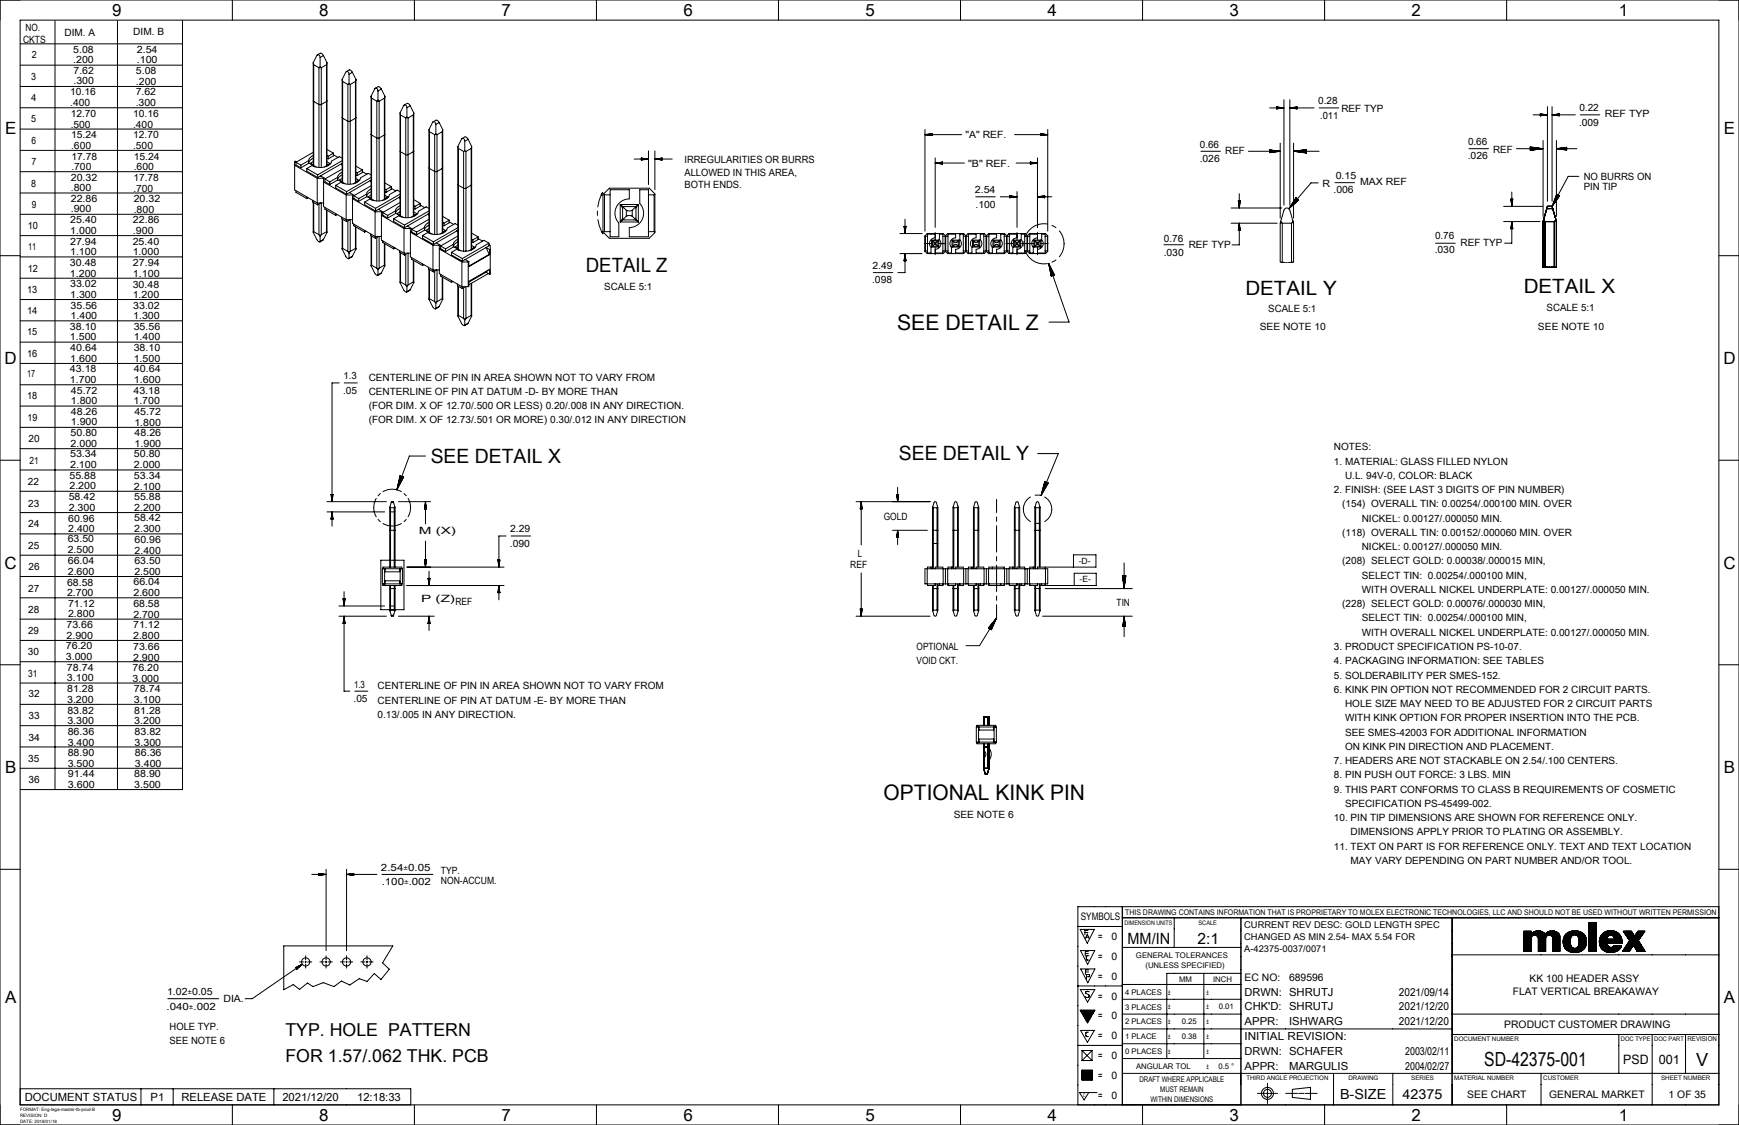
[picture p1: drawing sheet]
<svg xmlns="http://www.w3.org/2000/svg" width="432mm" height="279mm" viewBox="0 0 432 279" stroke-linecap="round" stroke-linejoin="round" font-family="sans-serif">
<defs><g id="words">
<g font-size="5.3">
<text x="222.7" y="82">SEE DETAIL Z</text>
<text x="219.4" y="198.8">OPTIONAL KINK PIN</text>
</g>
<g font-size="4.9">
<text x="145.5" y="67.6">DETAIL Z</text>
<text x="309.2" y="73.2">DETAIL Y</text>
<text x="378.4" y="72.8">DETAIL X</text>
<text x="107" y="115">SEE DETAIL X</text>
<text x="223.2" y="114.2">SEE DETAIL Y</text>
</g>
<text font-size="4.8" x="368.6" y="264.8">SD-42375-001</text>
<text font-size="4.5" x="421.2" y="264.7">V</text>
<g font-size="4.4">
<text x="70.9" y="257.3">TYP. HOLE PATTERN</text>
<text x="70.9" y="263.6">FOR 1.57/.062 THK. PCB</text>
</g>
<g font-size="4.2">
<text x="27.8" y="4">9</text>
<text x="79.3" y="4">8</text>
<text x="124.5" y="4">7</text>
<text x="169.7" y="4">6</text>
<text x="214.9" y="4">5</text>
<text x="260.1" y="4">4</text>
<text x="305.3" y="4">3</text>
<text x="350.5" y="4">2</text>
<text x="401.9" y="4">1</text>
<text x="1.3" y="33.3">E</text>
<text x="428.1" y="33.3">E</text>
<text x="1.1" y="90.4">D</text>
<text x="427.9" y="90.4">D</text>
<text x="1.1" y="141.2">C</text>
<text x="427.9" y="141.2">C</text>
<text x="1.3" y="192">B</text>
<text x="428.1" y="192">B</text>
<text x="1.3" y="249.2">A</text>
<text x="428.1" y="249.2">A</text>
<text x="27.8" y="278.4">9</text>
<text x="79.3" y="278.4">8</text>
<text x="124.5" y="278.4">7</text>
<text x="169.7" y="278.4">6</text>
<text x="214.9" y="278.4">5</text>
<text x="260.1" y="278.4">4</text>
<text x="305.3" y="278.4">3</text>
<text x="350.5" y="278.4">2</text>
<text x="401.9" y="278.4">1</text>
</g>
<g font-size="3.9">
<text x="280" y="234.4">MM/IN</text>
<text x="297.3" y="234.4">2:1</text>
</g>
<text font-size="3.5" x="332.7" y="273">B-SIZE</text>
<text font-size="3.4" x="348.3" y="273">42375</text>
<g font-size="3.2">
<text x="403.1" y="264.3">PSD</text>
<text x="411.9" y="264.3">001</text>
</g>
<g font-size="2.8">
<text x="309" y="251">CHK'D: SHRUTJ</text>
<text x="320.1" y="254.6">ISHWARG</text>
<text x="309" y="258.3">INITIAL REVISION:</text>
<text x="320.1" y="265.7">MARGULIS</text>
<text x="6.1" y="273.4">DOCUMENT STATUS</text>
<text x="37.4" y="273.4">P1</text>
<text x="45" y="273.4">RELEASE DATE</text>
<text x="70.1" y="273.4">2021/12/20</text>
<text x="88.7" y="273.4">12:18:33</text>
</g>
<g font-size="2.7">
<text x="309" y="247.3">DRWN: SHRUTJ</text>
<text x="347.4" y="247.3">2021/09/14</text>
<text x="347.4" y="250.9">2021/12/20</text>
<text x="309" y="254.6">APPR:</text>
<text x="347.4" y="254.6">2021/12/20</text>
<text x="309" y="262">DRWN: SCHAFER</text>
<text x="348.9" y="262">2003/02/11</text>
<text x="309" y="265.7">APPR:</text>
<text x="348.9" y="265.7">2004/02/27</text>
</g>
<g font-size="2.6">
<text x="268.4" y="228.6">SYMBOLS</text>
<text x="272.7" y="233.5">=</text>
<text x="276" y="233.5">0</text>
<text x="272.7" y="238.4">=</text>
<text x="276" y="238.4">0</text>
<text x="272.7" y="243.3">=</text>
<text x="276" y="243.3">0</text>
<text x="309" y="243.6">EC NO:</text>
<text x="320.1" y="243.6">689596</text>
<text x="379.8" y="243.8">KK 100 HEADER ASSY</text>
<text x="272.7" y="248.2">=</text>
<text x="276" y="248.3">0</text>
<text x="375.6" y="247.1">FLAT VERTICAL BREAKAWAY</text>
<text x="272.7" y="253.2">=</text>
<text x="276" y="253.2">0</text>
<text x="373.5" y="255.3">PRODUCT CUSTOMER DRAWING</text>
<text x="272.7" y="258.1">=</text>
<text x="272.7" y="263">=</text>
<text x="276" y="258.1">0</text>
<text x="276" y="263">0</text>
<text x="272.7" y="267.9">=</text>
<text x="276" y="267.9">0</text>
<text x="272.7" y="272.9">=</text>
<text x="276" y="272.9">0</text>
<text x="364.3" y="272.8">SEE CHART</text>
<text x="384.7" y="272.8">GENERAL MARKET</text>
<text x="414.3" y="272.8">1 OF 35</text>
</g>
<g font-size="2.5">
<text x="5.7" y="10.6">CKTS</text>
<text x="6.3" y="7.8">NO.</text>
<text x="16.1" y="8.9">DIM. A</text>
<text x="33.1" y="8.8">DIM. B</text>
<text x="7.9" y="14.4">2</text>
<text x="18.2" y="13.1">5.08</text>
<text x="18.2" y="15.7">.200</text>
<text x="34" y="13.1">2.54</text>
<text x="34" y="15.7">.100</text>
<text x="7.8" y="19.9">3</text>
<text x="17.4" y="23.7">10.16</text>
<text x="18.3" y="18.3">7.62</text>
<text x="18.3" y="20.9">.300</text>
<text x="33.7" y="23.7">7.62</text>
<text x="33.8" y="18.4">5.08</text>
<text x="33.8" y="21">.200</text>
<text x="7.7" y="25">4</text>
<text x="17.4" y="26.3">.400</text>
<text x="17.6" y="29">12.70</text>
<text x="33" y="29">10.16</text>
<text x="33.7" y="26.3">.300</text>
<text x="327.3" y="25.9">0.28</text>
<text x="327.8" y="29.5">.011</text>
<text x="333.1" y="27.8">REF TYP</text>
<text x="392.2" y="27.6">0.22</text>
<text x="398.5" y="29.1">REF TYP</text>
<text x="7.7" y="30.3">5</text>
<text x="7.8" y="35.7">6</text>
<text x="17.6" y="31.7">.500</text>
<text x="17.6" y="34.3">15.24</text>
<text x="33" y="34.4">12.70</text>
<text x="33" y="31.7">.400</text>
<text x="239.7" y="34.3">&quot;A&quot; REF.</text>
<text x="392.1" y="31.2">.009</text>
<text x="7.8" y="41">7</text>
<text x="17.6" y="37">.600</text>
<text x="17.7" y="39.6">17.78</text>
<text x="33" y="37">.500</text>
<text x="33.2" y="39.6">15.24</text>
<text x="170" y="40.5">IRREGULARITIES OR BURRS</text>
<text x="240.4" y="41.4">&quot;B&quot; REF.</text>
<text x="297.9" y="40.2">.026</text>
<text x="298" y="36.7">0.66</text>
<text x="304.2" y="38.3">REF</text>
<text x="364.4" y="39.6">.026</text>
<text x="364.5" y="36">0.66</text>
<text x="370.7" y="37.9">REF</text>
<text x="7.7" y="46.3">8</text>
<text x="17.6" y="44.9">20.32</text>
<text x="17.6" y="47.5">.800</text>
<text x="17.7" y="42.3">.700</text>
<text x="33.1" y="44.9">17.78</text>
<text x="33.1" y="47.6">.700</text>
<text x="33.2" y="42.3">.600</text>
<text x="170" y="43.6">ALLOWED IN THIS AREA,</text>
<text x="170" y="46.7">BOTH ENDS.</text>
<text x="242.1" y="48">2.54</text>
<text x="328.4" y="46.5">R</text>
<text x="331.1" y="47.9">.006</text>
<text x="331.7" y="44.5">0.15</text>
<text x="337.7" y="46">MAX REF</text>
<text x="393.2" y="44.6">NO BURRS ON</text>
<text x="393.2" y="47.3">PIN TIP</text>
<text x="7.9" y="51.6">9</text>
<text x="17.6" y="50.1">22.86</text>
<text x="17.6" y="52.7">.900</text>
<text x="33.2" y="50.2">20.32</text>
<text x="33.2" y="52.8">.800</text>
<text x="242.2" y="51.5">.100</text>
<text x="6.9" y="56.8">10</text>
<text x="17.4" y="55.5">25.40</text>
<text x="17.4" y="58.1">1.000</text>
<text x="33" y="55.5">22.86</text>
<text x="33" y="58.1">.900</text>
<text x="356.3" y="59.4">0.76</text>
<text x="7" y="62.2">11</text>
<text x="17.4" y="60.7">27.94</text>
<text x="17.4" y="63.4">1.100</text>
<text x="32.9" y="60.7">25.40</text>
<text x="32.9" y="63.4">1.000</text>
<text x="288.9" y="63.6">.030</text>
<text x="289" y="60">0.76</text>
<text x="295.2" y="61.6">REF TYP</text>
<text x="356.2" y="63">.030</text>
<text x="362.6" y="61.2">REF TYP</text>
<text x="6.9" y="67.5">12</text>
<text x="17.4" y="66">30.48</text>
<text x="17.4" y="68.7">1.200</text>
<text x="17.4" y="71.4">33.02</text>
<text x="33" y="71.4">30.48</text>
<text x="33" y="66">27.94</text>
<text x="33" y="68.7">1.100</text>
<text x="150" y="71.9">SCALE 5:1</text>
<text x="216.5" y="70.4">.098</text>
<text x="216.6" y="66.8">2.49</text>
<text x="6.7" y="78">14</text>
<text x="6.8" y="72.9">13</text>
<text x="17.4" y="74">1.300</text>
<text x="17.5" y="76.6">35.56</text>
<text x="33" y="74.1">1.200</text>
<text x="33.1" y="76.6">33.02</text>
<text x="314.9" y="77.4">SCALE 5:1</text>
<text x="384" y="77.3">SCALE 5:1</text>
<text x="6.8" y="83.2">15</text>
<text x="17.4" y="81.9">38.10</text>
<text x="17.5" y="79.3">1.400</text>
<text x="33.1" y="79.3">1.300</text>
<text x="33.2" y="81.8">35.56</text>
<text x="312.8" y="82">SEE NOTE 10</text>
<text x="381.9" y="81.9">SEE NOTE 10</text>
<text x="6.8" y="88.6">16</text>
<text x="17.4" y="84.6">1.500</text>
<text x="17.4" y="87.2">40.64</text>
<text x="17.4" y="89.8">1.600</text>
<text x="33.2" y="84.5">1.400</text>
<text x="33.2" y="87.2">38.10</text>
<text x="33.2" y="89.9">1.500</text>
<text x="6.8" y="93.7">17</text>
<text x="17.4" y="92.5">43.18</text>
<text x="17.4" y="95.1">1.700</text>
<text x="33.2" y="92.5">40.64</text>
<text x="33.2" y="95.1">1.600</text>
<text x="85.3" y="94.2">1.3</text>
<text x="91.6" y="94.5">CENTERLINE OF PIN IN AREA SHOWN NOT TO VARY FROM</text>
<text x="6.8" y="99.2">18</text>
<text x="17.6" y="97.7">45.72</text>
<text x="17.6" y="100.4">1.800</text>
<text x="33.1" y="97.7">43.18</text>
<text x="33.1" y="100.4">1.700</text>
<text x="85.2" y="97.8">.05</text>
<text x="91.6" y="98">CENTERLINE OF PIN AT DATUM -D- BY MORE THAN</text>
<text x="91.6" y="101.6">(FOR DIM. X OF 12.70/.500 OR LESS) 0.20/.008 IN ANY DIRECTION.</text>
<text x="6.9" y="104.5">19</text>
<text x="17.6" y="103">48.26</text>
<text x="17.6" y="105.7">1.900</text>
<text x="33.4" y="103.1">45.72</text>
<text x="33.4" y="105.7">1.800</text>
<text x="91.6" y="105.1">(FOR DIM. X OF 12.73/.501 OR MORE) 0.30/.012 IN ANY DIRECTION</text>
<text x="7.1" y="109.9">20</text>
<text x="17.4" y="113.6">53.34</text>
<text x="17.5" y="108.3">50.80</text>
<text x="17.5" y="110.9">2.000</text>
<text x="33.3" y="113.6">50.80</text>
<text x="33.4" y="108.3">48.26</text>
<text x="33.4" y="111">1.900</text>
<text x="331.2" y="111.8">NOTES:</text>
<text x="7.3" y="115.3">21</text>
<text x="17.2" y="118.9">55.88</text>
<text x="17.4" y="116.3">2.100</text>
<text x="33.2" y="118.9">53.34</text>
<text x="33.3" y="116.3">2.000</text>
<text x="331.2" y="115.4">1. MATERIAL: GLASS FILLED NYLON</text>
<text x="334" y="118.9">U.L. 94V-0, COLOR: BLACK</text>
<text x="6.9" y="120.5">22</text>
<text x="7" y="125.9">23</text>
<text x="17.1" y="124.2">58.42</text>
<text x="17.2" y="121.5">2.200</text>
<text x="33.2" y="121.6">2.100</text>
<text x="33.3" y="124.2">55.88</text>
<text x="331.2" y="122.5">2. FINISH: (SEE LAST 3 DIGITS OF PIN NUMBER)</text>
<text x="333.3" y="126">(154) OVERALL TIN: 0.00254/.000100 MIN. OVER</text>
<text x="7" y="130.8">24</text>
<text x="17" y="129.6">60.96</text>
<text x="17.1" y="126.8">2.300</text>
<text x="33.3" y="126.9">2.200</text>
<text x="33.3" y="129.5">58.42</text>
<text x="219.5" y="129">GOLD</text>
<text x="338.1" y="129.5">NICKEL: 0.00127/.000050 MIN.</text>
<text x="7" y="136.3">25</text>
<text x="16.8" y="134.7">63.50</text>
<text x="16.8" y="137.4">2.500</text>
<text x="17" y="132.2">2.400</text>
<text x="33.3" y="132.2">2.300</text>
<text x="33.4" y="134.8">60.96</text>
<text x="33.4" y="137.5">2.400</text>
<text x="104" y="132.5">M (X)</text>
<text x="126.6" y="135.8">.090</text>
<text x="126.7" y="132.2">2.29</text>
<text x="333.3" y="133.1">(118) OVERALL TIN: 0.00152/.000060 MIN. OVER</text>
<text x="338.1" y="136.6">NICKEL: 0.00127/.000050 MIN.</text>
<text x="7.1" y="141.6">26</text>
<text x="16.8" y="140.1">66.04</text>
<text x="16.8" y="142.8">2.600</text>
<text x="33.4" y="140.1">63.50</text>
<text x="33.4" y="142.7">2.500</text>
<text x="211.1" y="141">REF</text>
<text x="213" y="138.4">L</text>
<text x="333.3" y="140.2">(208) SELECT GOLD: 0.00038/.000015 MIN,</text>
<text x="338.1" y="143.7">SELECT TIN: 0.00254/.000100 MIN,</text>
<text x="7" y="147">27</text>
<text x="16.7" y="145.4">68.58</text>
<text x="16.7" y="148.1">2.700</text>
<text x="33.1" y="145.4">66.04</text>
<text x="33.1" y="148">2.600</text>
<text x="104.6" y="149.5">P (Z)</text>
<text x="338.1" y="147.3">WITH OVERALL NICKEL UNDERPLATE: 0.00127/.000050 MIN.</text>
<text x="7" y="152.1">28</text>
<text x="16.5" y="155.9">73.66</text>
<text x="16.9" y="150.7">71.12</text>
<text x="16.9" y="153.3">2.800</text>
<text x="33.1" y="150.7">68.58</text>
<text x="33.1" y="153.4">2.700</text>
<text x="113.1" y="150.2">REF</text>
<text x="277.3" y="150.5">TIN</text>
<text x="333.3" y="150.8">(228) SELECT GOLD: 0.00076/.000030 MIN,</text>
<text x="338.1" y="154.3">SELECT TIN: 0.00254/.000100 MIN,</text>
<text x="7" y="157.4">29</text>
<text x="16.4" y="161.2">76.20</text>
<text x="16.5" y="158.6">2.900</text>
<text x="33" y="161.4">73.66</text>
<text x="33" y="156.1">71.12</text>
<text x="33" y="158.7">2.800</text>
<text x="227.6" y="161.3">OPTIONAL</text>
<text x="331.2" y="161.4">3. PRODUCT SPECIFICATION PS-10-07.</text>
<text x="338.1" y="157.9">WITH OVERALL NICKEL UNDERPLATE: 0.00127/.000050 MIN.</text>
<text x="6.9" y="162.7">30</text>
<text x="16.4" y="163.9">3.000</text>
<text x="16.6" y="166.6">78.74</text>
<text x="32.9" y="166.6">76.20</text>
<text x="33" y="164.1">2.900</text>
<text x="227.6" y="164.9">VOID CKT.</text>
<text x="331.2" y="165">4. PACKAGING INFORMATION: SEE TABLES</text>
<text x="7" y="168.1">31</text>
<text x="7.1" y="173.2">32</text>
<text x="16.6" y="169.2">3.100</text>
<text x="16.7" y="171.9">81.28</text>
<text x="32.9" y="169.3">3.000</text>
<text x="33.2" y="171.9">78.74</text>
<text x="87.9" y="170.8">1.3</text>
<text x="93.7" y="171.2">CENTERLINE OF PIN IN AREA SHOWN NOT TO VARY FROM</text>
<text x="331.2" y="168.5">5. SOLDERABILITY PER SMES-152.</text>
<text x="331.2" y="172.1">6. KINK PIN OPTION NOT RECOMMENDED FOR 2 CIRCUIT PARTS.</text>
<text x="7.1" y="178.6">33</text>
<text x="16.7" y="174.6">3.200</text>
<text x="16.7" y="177.2">83.82</text>
<text x="16.7" y="179.9">3.300</text>
<text x="33.2" y="174.6">3.100</text>
<text x="33.3" y="177.2">81.28</text>
<text x="33.3" y="179.9">3.200</text>
<text x="87.8" y="174.3">.05</text>
<text x="93.7" y="174.7">CENTERLINE OF PIN AT DATUM -E- BY MORE THAN</text>
<text x="93.7" y="178.3">0.13/.005 IN ANY DIRECTION.</text>
<text x="334" y="179.1">WITH KINK OPTION FOR PROPER INSERTION INTO THE PCB.</text>
<text x="334" y="175.6">HOLE SIZE MAY NEED TO BE ADJUSTED FOR 2 CIRCUIT PARTS</text>
<text x="7" y="184">34</text>
<text x="16.8" y="182.5">86.36</text>
<text x="16.8" y="185.2">3.400</text>
<text x="33.4" y="182.5">83.82</text>
<text x="33.4" y="185.2">3.300</text>
<text x="334" y="182.7">SEE SMES-42003 FOR ADDITIONAL INFORMATION</text>
<text x="7" y="189.2">35</text>
<text x="16.8" y="187.9">88.90</text>
<text x="16.8" y="190.5">3.500</text>
<text x="33.5" y="187.8">86.36</text>
<text x="33.5" y="190.5">3.400</text>
<text x="331.2" y="189.8">7. HEADERS ARE NOT STACKABLE ON 2.54/.100 CENTERS.</text>
<text x="334" y="186.2">ON KINK PIN DIRECTION AND PLACEMENT.</text>
<text x="7.1" y="194.4">36</text>
<text x="16.8" y="193">91.44</text>
<text x="16.8" y="195.7">3.600</text>
<text x="33.3" y="193">88.90</text>
<text x="33.3" y="195.7">3.500</text>
<text x="331.2" y="193.3">8. PIN PUSH OUT FORCE: 3 LBS. MIN</text>
<text x="331.2" y="196.9">9. THIS PART CONFORMS TO CLASS B REQUIREMENTS OF COSMETIC</text>
<text x="236.8" y="203.3">SEE NOTE 6</text>
<text x="331.2" y="203.9">10. PIN TIP DIMENSIONS ARE SHOWN FOR REFERENCE ONLY.</text>
<text x="334" y="200.4">SPECIFICATION PS-45499-002.</text>
<text x="335.4" y="207.5">DIMENSIONS APPLY PRIOR TO PLATING OR ASSEMBLY.</text>
<text x="331.2" y="211">11. TEXT ON PART IS FOR REFERENCE ONLY. TEXT AND TEXT LOCATION</text>
<text x="335.4" y="214.6">MAY VARY DEPENDING ON PART NUMBER AND/OR TOOL.</text>
<text x="94.6" y="216.2">2.54</text>
<text x="94.8" y="219.9">.100</text>
<text x="109.5" y="216.9">TYP.</text>
<text x="109.5" y="219.6">NON-ACCUM.</text>
<text x="41.4" y="250.7">.040</text>
<text x="41.5" y="247.1">1.02</text>
<text x="55.5" y="248.8">DIA.</text>
<text x="42.1" y="255.9">HOLE TYP.</text>
<text x="42.1" y="259.4">SEE NOTE 6</text>
</g>
<g font-size="2.3">
<text x="308.9" y="230.5">CURRENT REV DESC: GOLD LENGTH SPEC</text>
<text x="308.9" y="233.4">CHANGED AS MIN 2.54- MAX 5.54 FOR</text>
<text x="308.9" y="236.3">A-42375-0037/0071</text>
</g>
<g font-size="2.2">
<text x="100.2" y="216.2">±0.05</text>
<text x="100.3" y="219.9">±.002</text>
<text x="46.6" y="247.1">±0.05</text>
<text x="46.9" y="250.7">±.002</text>
</g>
<g font-size="2.1">
<text x="267.9" y="140.1">-D-</text>
<text x="268" y="144.7">-E-</text>
</g>
<g font-size="1.9">
<text x="279.4" y="227.3">THIS DRAWING CONTAINS INFORMATION THAT IS PROPRIETARY TO MOLEX ELECTRONIC TECHNOLOGIES, LLC AND SHOULD NOT BE USED WITHOUT WRITTEN PERMISSION</text>
<text x="282.1" y="238">GENERAL TOLERANCES</text>
<text x="284.4" y="240.4">(UNLESS SPECIFIED)</text>
<text x="292.8" y="243.8">MM</text>
<text x="301.2" y="243.8">INCH</text>
<text x="279.4" y="247">4 PLACES</text>
<text x="279.4" y="250.7">3 PLACES</text>
<text x="290.1" y="247">±</text>
<text x="290.1" y="250.7">±</text>
<text x="299.6" y="247">±</text>
<text x="299.6" y="250.7">±</text>
<text x="302.6" y="250.7">0.01</text>
<text x="279.4" y="254.4">2 PLACES</text>
<text x="290.1" y="254.4">±</text>
<text x="293.4" y="254.4">0.25</text>
<text x="299.6" y="254.4">±</text>
<text x="279.4" y="258.1">1 PLACE</text>
<text x="279.4" y="261.8">0 PLACES</text>
<text x="290.1" y="258.1">±</text>
<text x="290.1" y="261.7">±</text>
<text x="293.4" y="258.1">0.38</text>
<text x="299.6" y="258.1">±</text>
<text x="299.6" y="261.7">±</text>
<text x="282.1" y="265.4">ANGULAR TOL</text>
<text x="282.9" y="268.7">DRAFT WHERE APPLICABLE</text>
<text x="299.6" y="265.4">±</text>
<text x="302.5" y="265.4">0.5 °</text>
<text x="285.7" y="273.6">WITHIN DIMENSIONS</text>
<text x="288.1" y="271.2">MUST REMAIN</text>
</g>
<text font-size="1.7" x="419" y="258.6">REVISION</text>
<g font-size="1.5">
<text x="279.2" y="229.6">DIMENSION UNITS</text>
<text x="297.6" y="229.6">SCALE</text>
<text x="361.1" y="258.6">DOCUMENT NUMBER</text>
<text x="402.5" y="258.6">DOC TYPE</text>
<text x="410.8" y="258.6">DOC PART</text>
<text x="309.5" y="268.3">THIRD ANGLE PROJECTION</text>
<text x="334.8" y="268.3">DRAWING</text>
<text x="350.4" y="268.3">SERIES</text>
<text x="361.1" y="268.2">MATERIAL NUMBER</text>
<text x="383.2" y="268.3">CUSTOMER</text>
<text x="412.5" y="268.3">SHEET NUMBER</text>
</g>
<text font-size="1.3" x="268.9" y="272.5">C</text>
<g font-size="1.1">
<text x="5" y="276">FORMAT: Eng-lega-master-tb-prod-B</text>
<text x="5" y="277.4">REVISION: D</text>
<text x="5" y="278.8">DATE: 2018/01/18</text>
</g>
</g></defs>
<g fill="none" stroke="#000" stroke-width=".25">
<path d="M0 0h431.8v279.4h-431.8zM5 5h421.8v269.4h-421.8zM13.7 5.2v190.9M29.2 5.2v190.9M45.3 5.1v191h-40.3M45.3 10.9h-40.3M45.3 16.2h-40.3M57.7 0v5M77.8 15.6l.1 .5M77.8 15.6v25.7M77.9 16.1l1.3 .7M77.9 16.1v25.2"/>
<path d="M78.8 13.6l.5 .1 .2 .6M78.8 13.6l-1 2M78.8 13.6l.8-.4 .7 .6M79.2 16.8v24.8M79.5 16.6l.3 .2M79.5 16.6l-.3 .2M79.5 14.3v2.3M79.8 16.8v24.8M80.3 13.8l-.8 .5M80.3 13.8l.9 1.8M81.1 16.1v25.2M81.1 16.1l-1.3 .7"/>
<path d="M81.2 15.6l-.1 .5M81.2 15.6v25.7M85 19.7l.1 .5M85 19.7v25.7M86 17.8l.4 .1 .3 .5M86 17.8l.8-.5 .7 .7M86 17.8l-1 1.9M86.7 18.4v2.3M87.5 18l-.8 .4M87.5 18l.9 1.7M88.4 19.7l-.1 .5M88.4 19.7v25.7"/>
<path d="M102.9 0v5M148.1 0v5M193.3 0v5M238.5 0v5M283.7 0v5M328.9 0v5M374.1 0v5M45.3 26.8h-40.3M45.3 37.3h-40.3M45.3 32.1h-40.3M45.3 21.5h-40.3M76.6 39.9l-1.9 1.1"/>
<path d="M76.6 39.9v.7M77.8 38.6l-.8 .6-.4 .7M77.8 25l1.7 1 1.7-1M77.8 39.3l-.8 .6-.4 .7M77.8 37.8l-4.3 2.5M81.2 38.6l.3 .2M81.2 39.3l.3 .2M81.2 37.1l1.6 .9M81.5 38.8v.7M82.8 38.5l1.1 .6M82.8 38v.7l-1.3 .8M82.8 38l-1.3 .8"/>
<path d="M85 39.3l-.7-.4-2 1.1-.1 .5a3.6 3.6 0 0 1-4.1 .9l-.6-.3-1.3 .8M85 29.2l1.7 1 1.7-1M85 39.9l-6.1 3.5M85.1 20.2l1.3 .8M85.1 20.2v25.3M86.4 21v24.8M86.7 20.7l.3 .3M86.7 20.7l-.3 .3M87 21v24.8M88.3 20.2v25.3M88.3 20.2l-1.3 .8M92.1 33.4l1.8 .9 1.7-.9"/>
<path d="M92.1 23.9l.2 .5M92.1 23.9v25.7M92.3 24.4l1.3 .7M92.3 24.4v25.2M93.2 21.9l.4 .1 .3 .6M93.2 21.9l-1.1 2M93.2 21.9l.8-.4 .7 .6M93.6 25.1v24.8M93.9 24.9l-.3 .2M93.9 24.9l.2 .2M93.9 22.6v2.3M94.1 25.1v24.8"/>
<path d="M94.7 22.1l-.8 .5M94.7 22.1l.9 1.8M95.4 24.4v25.2M95.4 24.4l-1.3 .7M95.6 23.9l-.2 .5M95.6 23.9v25.7M99.3 37.5l1.7 1 1.7-1M99.3 28l.1 .5M99.3 28v25.7M99.4 28.5l1.4 .8M99.4 28.5v25.3M100.4 26.1l.8-.4 .7 .6"/>
<path d="M100.4 26.1l-1.1 1.9M100.4 26.1l.4 .1 .2 .6M100.8 29.3v24.8M101 29l-.2 .3M101 29l.3 .3M101 26.8v2.2M101.3 29.3v24.8M101.9 26.3l-.9 .5M101.9 26.3l.8 1.7M102.6 28.5v25.3M102.6 28.5l-1.3 .8M102.7 28l-.1 .5"/>
<path d="M102.7 28v25.7M106.5 32.2l.1 .5M106.5 32.2v25.7M106.6 32.7v25.3M106.6 32.7l1.3 .8M107.6 30.3h.4l.2 .6M107.6 30.3l.8-.5 .7 .6M107.6 30.3l-1.1 1.9M107.9 33.5v24.7M108.2 33.2l.3 .3M108.2 33.2l-.3 .3M108.2 30.9v2.3"/>
<path d="M108.5 33.5v24.7M109.1 30.4l-.9 .5M109.1 30.4l.8 1.8M109.8 32.7v25.3M109.8 32.7l-1.3 .8M109.9 32.2l-.1 .5M109.9 32.2v25.7M113.7 36.4l.1 .5M113.7 36.4v25.7M113.8 36.9l1.3 .7M113.8 36.9v25.2M114.7 34.4l-1 2"/>
<path d="M114.7 34.4l.9-.4 .6 .6M114.7 34.4l.5 .1 .2 .6M115.1 37.6v24.8M115.4 37.3l.3 .3M115.4 37.3l-.3 .3M115.4 35.1v2.2M115.7 37.6v24.8M116.2 34.6l.9 1.8M116.2 34.6l-.8 .5M117 36.9v25.2M117 36.9l-1.3 .7M117.1 36.4l-.1 .5"/>
<path d="M117.1 36.4v25.7M157.5 39.5h3.5M159.2 39.7h.1M159.2 39.7h.5M159.2 39.5h1.6M159.2 39.3h.5M159.2 39.4h.9M159.2 39.4h1.2M159.2 39.3l1.8 .2M159.2 39.3v.4M160.4 39.6h-1.2M161 39.5l-1.8 .2"/>
<path d="M161 37.5v8.3M162.6 39.5l1.8 .2M162.6 39.5h4.3M162.6 37.5v9.6M162.8 39.5h1.6M163.2 39.6h1.2M163.2 39.4h1.2M163.6 39.4h.8M164 39.7h.4M164 39.3h.4M164.3 39.7h.1M164.4 39.3v.4"/>
<path d="M164.4 39.3l-1.8 .2M229.7 33.4h9.1M229.7 32.2v25.2M229.7 33.4l1.7 .3M229.9 33.4h1.5M230.3 33.4h1.1M230.3 33.5h1.1M230.6 33.6h.8M231 33.3h.4M231 33.6h.4M231.4 33.2h.1M231.4 33.2v.5"/>
<path d="M231.4 33.2l-1.7 .2M232.2 39.2v17.3M251.9 33.4h8.3M257.6 39.2v17.3M258.4 33.2l1.8 .2M258.4 33.2v.5M258.4 33.2h.1M258.4 33.3h.4M258.4 33.3l1.2 .1M258.4 33.4h1.6M258.4 33.6h.8M258.4 33.5h1.2"/>
<path d="M258.8 33.6l-.4 .1M260.2 32.2v25.2M260.2 33.4l-1.8 .3M298.2 37.6h4.8M310 37.6h7.9M315.2 26.8h3.6M315.3 37.2l2.6 .4M315.3 37.2v.7M315.3 37.2h.1M315.3 37.3h.5M315.3 37.3l1.2 .1M315.3 37.4h1.6"/>
<path d="M315.3 37.5h2M315.3 37.9h.1M315.3 37.9h.5M315.3 37.8h.8M315.3 37.8h1.2M315.3 37.7h1.6M317 26.6l1.8 .2M317 26.6v.4l1.8-.2M317 26.6h.1M317 26.6h.5M317 26.7h.8M317 26.7l1.6 .1"/>
<path d="M317 26.9h.8M317 26.9h1.2M317.5 27h-.5M317.7 37.6h-2.4M317.9 37.6l-2.6 .3M317.9 35.5v18.7M318.8 24.8v26.1M320.3 26.8h6M320.3 24.8v26.1M320.5 26.8h1.5M320.8 26.9h1.2M321.2 37.6h6.3"/>
<path d="M321.2 35.5v18.7M321.2 37.6l3.2 .4M321.2 26.7h.8M321.2 26.9h.8M321.6 37.5h2.8M321.6 37.6h2.8M321.6 26.6h.4M321.6 27h.4M322 37.7h2.4M322 26.6h.1M322 26.6v.4l-1.7-.2M322 26.6l-1.7 .2"/>
<path d="M322.4 37.4h2M322.4 37.7h2M322.7 37.4h1.7M322.7 37.8h1.7M323.1 37.3h1.3M323.5 37.3h.9M323.5 37.9h.9M323.9 37.9h.5M324.3 37.2h.1M324.3 38h.1M324.4 37.2v.8M324.4 37.2l-3.2 .4"/>
<path d="M327.6 26.8h4.8M364.8 36.9h4.8M376.5 36.9h6.7M380 37.2h.8M380 36.5l3.2 .4M380 36.5v.8l3.2-.4M380 36.5h.1M380 36.6h.5M380 36.6h.8M380 36.7h1.2M380 36.7l2 .1M380 36.8h2.4"/>
<path d="M380 36.9h2.8M380 37.2h1.2M380 37.1h1.6M380 37.1h2M380.5 37.3h-.5M380.7 28.5h3.5M382.5 28.8h.1M382.5 28.6h1.2M382.5 28.3h.1M382.5 28.3l.8 .1M382.5 28.4h1.2M382.5 28.5h1.5"/>
<path d="M382.5 28.3l1.7 .2M382.5 28.3v.5M382.8 37h-2.8M383.2 34.9v18.9M383.3 28.7h-.8M384.2 28.5l-1.7 .3M384.2 26.5v23.5M385.4 28.5l1.8 .3M385.4 28.5h5.7M385.4 26.5v23.5M385.6 28.5h1.6M386 28.6h1.2"/>
<path d="M386 28.4h1.2M386.3 28.7h.9M386.3 28.4h.9M386.5 36.9h5M386.5 36.9l2.5 .4M386.5 36.9l2.5-.3v.7M386.5 34.9v18.9M386.7 36.9h2.3M387 37h2M387.1 28.8h.1M387.1 28.3h.1M387.2 28.3v.5"/>
<path d="M387.2 28.3l-1.8 .2M387.4 36.8h1.6M387.4 37.1h1.6M387.8 36.7h1.2M387.8 37.1h1.2M388.2 36.7h.8M388.2 37.2h.8M388.6 36.6h.4M389 37.3h.1M392.4 28.5h4.8M45.3 53.2h-40.3M45.3 42.6h-40.3"/>
<path d="M45.3 58.5h-40.3M45.3 47.9h-40.3M73.2 41l5.6 3.3M73.5 47.4v.4l2.7 1.5M73.5 40.3l1.2 .7M73.5 40.3v.7l1.2 .7M73.6 40.2l-.4-.1v7.1l5.6 3.2M74.7 41v.7M76.2 41.9l2.7 1.5M76.2 41.9v.6l2.7 1.6M76.2 48.9v.4M76.5 49.1l-.3 .2"/>
<path d="M76.6 40.6l-1.9 1.1M77 40.6l.8 .3M77 40.6l.8 .5M77 40.6l1.6 .9M77.7 49.8v.4l1.2 .7M77.8 57.7l1 2 .6 .4M77.8 50.2v7.5M77.8 40.1l-.8 .5M77.9 57.5l-.1 .2M77.9 50.3v7.2M77.9 57.5l1.3 .8M78.8 44.3h1.5v7l5.7 3.3"/>
<path d="M78.8 44.3v6.1M78.8 50.4h1.5M78.9 43.4v.7M78.9 50.4v.5M79.2 58.3l.3 .4M79.2 50.7v7.6M79.5 60l-.1 .1M79.5 58.7v1.3M79.6 43.7l1.2 .7M79.7 50.4l-.8 .5M79.8 58.3l-.3 .4M79.8 50.4v7.9"/>
<path d="M80.3 59.5l-.9 .6M80.3 59.5l-.8 .5M80.3 45.2l5.7 3.2M80.7 51.5v.4l2.7 1.6M80.7 44.5l1.2 .7M80.7 44.5v.6l1.2 .7M81.1 57.5l.1 .2M81.1 57.5l-1.3 .8M81.1 52.2v5.3M81.2 52.2v5.5M81.2 57.7l-.9 1.8M81.2 40.2l.8 .4"/>
<path d="M81.9 45.2v.6M82 40.6l-.8 .4M82 40.6l-.8 .5M82 40.6l-1.5 .9M83.4 46l2.7 1.6M83.4 46v.7l2.7 1.5M83.4 53.1v.4M83.7 53.3l-.3 .2M83.8 44.1l-1.9 1.1M83.8 44.1v.6M83.8 44.7l-1.9 1.1M84.2 44.8l.8 .3"/>
<path d="M84.2 44.8l.8 .4M84.2 44.8l1.6 .9M84.8 53.9v.4l1.3 .7M85 43.5l-.9 .5-.3 .7M85 42.8l-.9 .5-.3 .8M85 54.4v7.5M85 40.8l-.2-.1 .2 .4M85 40.6l-6.1 3.5M85 42l-4.3 2.5M85 44.3l-.8 .5M85.1 54.5v7.2M86 48.4h1.5v7.1l5.6 3.2"/>
<path d="M86 54.6h1.5M86 48.4v6.2M86.1 47.6v.6M86.1 54.6v.4M86.4 54.9v7.6M86.8 47.8l1.2 .7M86.9 54.6l-.8 .4M87 54.6v7.9M87.5 49.3l5.6 3.3M87.9 55.7v.4l2.6 1.5M87.9 48.6v.7l1.2 .7M87.9 48.6l1.2 .7"/>
<path d="M88.3 56.3v5.4M88.4 42.8l.3 .1M88.4 43.5l.3 .1M88.4 56.4v5.5M88.4 41.3l1.6 .9M88.4 44.3l.8 .5M88.7 42.9v.7M89.1 49.3v.7M89.2 44.8l-.8 .3M89.2 44.8l-.9 .5M89.2 44.8l-1.5 .8M90 42.6l1.1 .7"/>
<path d="M90 42.2l-1.3 .7M90 42.2v.7l-1.3 .7M90.5 50.2l2.7 1.5M90.5 50.2v.6l2.7 1.6M90.5 57.2v.4M90.9 57.4l-.4 .2M91 48.2v.7M91 48.2l-1.9 1.1M91 48.9l-1.9 1.1M91.4 48.9l.7 .3M91.4 48.9l.8 .5M91.4 48.9l1.5 .9"/>
<path d="M92 58.1v.4l1.2 .7M92.1 43.5l-.7-.4-1.9 1.1-.1 .4a3.6 3.6 0 0 1-4.1 1l-.6-.3-1.3 .7M92.1 47l-.8 .5-.3 .7M92.1 47.6l-.8 .6-.3 .7M92.1 58.6v7.4M92.1 44.7l-6 3.5M92.1 48.4l-.7 .5M92.1 45l-.2-.2 .2 .5M92.1 44.1l-6 3.5M92.1 46.1l-4.2 2.5M92.3 58.6v7.3M93.1 52.6h1.6v7l5.6 3.3"/>
<path d="M93.1 52.6v6.1M93.1 58.7h1.6M93.2 51.7v.7M93.2 58.7v.5M93.6 59v7.6M94 52l1.2 .7M94.1 58.7l-.9 .5M94.1 58.7v7.9M94.7 53.5l5.6 3.3M95 59.8v.4l2.7 1.6M95 52.8l1.3 .7M95 52.8v.6l1.3 .8"/>
<path d="M95.6 47l.3 .1M95.6 47.6l.3 .2M95.6 45.4l1.6 1M95.6 48.5l.8 .5M95.9 47.1v.7M96.3 53.5v.7M96.4 49l-.9 .4M96.4 49l-.8 .3M96.4 49l-1.5 .8M97.2 46.4v.6l-1.3 .8M97.2 46.4l-1.3 .7M97.2 46.8l1.1 .6"/>
<path d="M97.7 54.3v.7l2.7 1.6M97.7 54.3l2.7 1.6M98.2 52.4l-1.9 1.1M98.2 53l-1.9 1.2M98.2 52.4v.6M98.5 53.1l.8 .3M98.5 53.1l.9 .4M98.5 53.1l1.6 .9M99.3 51.1l-.8 .6-.3 .7M99.3 51.8l-.8 .5-.3 .7M99.3 47.6l-.7-.4-1.9 1.1-.1 .5a3.6 3.6 0 0 1-4.1 .9l-.7-.3-1.3 .8M99.3 48.9l-6.1 3.5"/>
<path d="M99.3 49.1l-.2-.1 .2 .4M99.3 52.6l-.8 .5M99.3 48.2l-6.1 3.5M99.3 50.3l-4.3 2.5M100.3 56.8h1.6v7l5.6 3.2M100.3 56.8v6.1M100.4 55.9v.7M101.1 56.1l1.3 .8M101.9 57.7l5.6 3.2M102.2 56.9l1.2 .7M102.2 56.9v.7l1.2 .7M102.7 51.1l.3 .2"/>
<path d="M102.7 51.8l.3 .1M102.7 52.7l.8 .4M102.7 49.6l1.6 .9M103 51.3v.6M103.4 57.6v.7M103.5 53.1l-.8 .5M103.5 53.1l-.8 .4M103.5 53.1l-1.4 .9M104.3 50.5l-1.3 .8M104.3 50.9l1.2 .7M104.3 50.5v.7l-1.3 .7M104.9 58.5l2.7 1.6"/>
<path d="M104.9 58.5v.7l2.7 1.5M105.4 56.5v.7M105.4 57.2l-2 1.1M105.4 56.5l-2 1.1M105.7 57.2l.8 .5M105.7 57.2l.8 .4M105.7 57.2l1.6 .9M106.5 41.7l1.7 1 1.7-1M106.5 55.3l-.8 .5-.3 .7M106.5 55.9l-.8 .6-.3 .7M106.5 51.8l-.7-.4-1.9 1.1-.1 .4a3.6 3.6 0 0 1-4.1 1l-.7-.3-1.3 .7M106.5 53.3l-.2-.1 .2 .4"/>
<path d="M106.5 53l-6.1 3.6M106.5 56.8l-.8 .4M106.5 52.4l-6.1 3.5M106.5 54.5l-4.3 2.4M109.9 55.3l.3 .1M109.9 55.9l.3 .2M109.9 56.8l.8 .5M109.9 53.7l1.6 1M110.2 55.4v.7M110.7 57.3l-.8 .5M110.7 57.3l-.8 .3M110.7 57.3l-1.4 .8"/>
<path d="M111.5 55.1l1.1 .6M111.5 54.7v.6l-1.3 .8M111.5 54.7l-1.3 .7M113.7 55.9l-.7-.4-1.9 1.1-.1 .5a3.6 3.6 0 0 1-4.1 .9l-.7-.2-1.3 .7M113.7 45.8l1.7 1 1.7-1M113.7 59.4l-.8 .6-.3 .7M113.7 57.4l-.2-.1 .2 .4M113.7 58.6l-4.3 2.5M113.7 57.2l-6.1 3.5M113.7 56.5l-6.1 3.6M117.1 59.4l.3 .2M117.1 57.9l1.6 .9"/>
<path d="M117.4 59.6v.6M118.7 58.8v.7l-1.3 .7M118.7 58.8l-1.3 .8M118.7 59.2l1.1 .7M148.4 52.4v1.1M148.5 54.5l.9 3M149.3 48.4l-.9 3M149.3 48.4h2.2M149.4 57.5h2.1M149.4 57.5l.1 .2M149.4 48.2l-.1 .2M149.5 48.1h-.1"/>
<path d="M149.5 48l.1-.2 .3 .3 1.4-1.4h9.9l1.4 1.4v9.7l-1.4 1.4h-9.9l-1.4-1.4-.3 .3v-.2M149.5 57.8h.1M149.7 48.4v9.1M150.1 48.4v9.1M151.5 47.1h4.8v2.3a3.6 3.6 0 0 0-3.3 2.1 3.6 3.6 0 0 0 .7 3.9v3.4h-2.2zM154 50.8l.6 .8M154 50.8l.8 .6M154 50.8h4.5M154 50.8v4.3M154 55.1h4.5M154.6 54.3l-.6 .8M154.7 51.5l.4-.2h2.3l.4 .2"/>
<path d="M154.7 54.5l.4 .1h2.3l.4-.1M154.7 51.5l-.1 .3v2.3l.1 .4M154.7 51.5l.8 .7M154.8 54.5l-.8 .6M155.5 53.7l.6-.2 .9 .2M155.5 52.2l.6 .2 .9-.2M155.5 53.7l-.8 .8M155.5 52.2v1.5M157 53.7l.8 .8M157 52.2v1.5M157.7 54.5l.8 .6M157.8 51.5l.1 .3v2.3l-.1 .4"/>
<path d="M157.8 51.5l-.8 .7M157.9 54.3l.6 .8M158.5 50.8l-.8 .6M158.5 50.8l-.6 .8M158.5 50.8v4.3M158.9 47.1h2.1v11.7h-4.7v-2.3a3.6 3.6 0 0 0 3.2-2.1 3.6 3.6 0 0 0-.6-3.9zM161 57.5h1.6M161 48.4h1.6M162.4 48.4v9.1M223.5 58h5.5M224.5 56.2h.5M224.5 56.2l.2 1.8"/>
<path d="M224.5 56.2v.1M224.5 56.2v.5M224.6 56.2v.8M224.6 56.2v1.2M224.7 54.4v3.6M224.8 56.2l-.1 1.6M224.8 56.2v.8M224.9 56.2v.5M224.9 56.2v.1M225 56.2l-.3 1.8M229.7 58.7h.6M229.7 58.7v3.6"/>
<path d="M230.2 58h4l.6 .6 .5-.6h4l.5 .6 .6-.6h4l.5 .6 .6-.6h3.9l.6 .6 .6-.6h3.9l.6 .6 .5-.6h4l.6 .6v3.8l-.6 .6h-4l-.5-.6-.6 .6h-3.9l-.6-.6-.6 .6h-3.9l-.6-.6-.5 .6h-4l-.6-.6-.5 .6h-4l-.5-.6-.6 .6h-4l-.5-.6v-3.8zM231.3 59.6l.3 .3M231.3 59.6l.3 .4M231.3 59.6h1.8M231.3 59.6v1.8M231.6 59.9h1.2M231.6 59.9v1.2M231.6 59.9l.6 .4 .6-.4M232.2 58.2h-1.9v4.6h.9v-1.3a1.42 1.42 0 0 1-.3-1.6 1.42 1.42 0 0 1 1.3-.8M232.2 40.5h7.3M232.2 40.5l1.8 .2M232.2 57.7v1.9"/>
<path d="M232.4 40.5h1.6M232.8 40.4h1.2M232.8 40.6h1.2M232.8 59.9v1.2M233.1 59.6l-.2 .4M233.1 59.6l-.3 .3M233.1 59.6v1.8M233.2 40.4h.8M233.6 40.3h.4M233.6 40.7h.4M233.9 40.7h.1M234 40.3v.4"/>
<path d="M234 40.3l-1.8 .2M234.1 58.7h1.3M234.7 58.7v3.6M234.8 58.7v3.6M235.4 58.2h1.9v.9a1.42 1.42 0 0 0-1.3 .8 1.42 1.42 0 0 0 .3 1.6v1.3h-.9zM236.4 59.6l.2 .4M236.4 59.6l.3 .3M236.4 59.6h1.8M236.4 59.6v1.8M236.7 59.9h1.2M236.7 59.9v1.2M236.7 59.9l.6 .4 .6-.4"/>
<path d="M237.9 59.9v1.2M238.2 59.6l-.3 .4M238.2 59.6l-.3 .3M238.2 59.6v1.8M238.3 58.2h.9v4.6h-1.9v-.9a1.42 1.42 0 0 0 1.3-.8 1.42 1.42 0 0 0-.3-1.6zM239.2 58.7h1.3M239.8 58.7v3.6M239.9 58.7v3.6M240.5 58.2h1.9v.9a1.42 1.42 0 0 0-1.3 .8 1.42 1.42 0 0 0 .2 1.6v1.3h-.8zM241.5 59.6l.2 .4M241.5 59.6l.3 .3M241.5 59.6h1.8"/>
<path d="M241.5 59.6v1.8M241.8 59.9v1.2M241.8 59.9h1.2M241.8 59.9l.6 .4 .6-.4M242.3 48.9h4.8M243 59.9v1.2M243.3 59.6l-.3 .3M243.3 59.6l-.3 .4M243.3 59.6v1.8M243.4 58.2h.9v4.6h-1.9v-.9a1.42 1.42 0 0 0 1.3-.8 1.42 1.42 0 0 0-.3-1.6zM244.3 58.7h1.2M244.8 58.7v3.6"/>
<path d="M245 58.7v3.6M245.5 58.2h2v.9a1.42 1.42 0 0 0-1.4 .8 1.42 1.42 0 0 0 .3 1.6v1.3h-.9zM246.6 59.6l.2 .4M246.6 59.6l.3 .3M246.6 59.6h1.8M246.6 59.6v1.8M246.8 59.9v1.2M246.8 59.9h1.3M246.8 59.9l.7 .4 .6-.4M248.1 59.9v1.2M248.4 59.6l-.4 .3M248.4 59.6l-.3 .4"/>
<path d="M248.4 59.6v1.8M248.4 48.9h4.1M248.5 58.2h.9v4.6h-1.9v-.9a1.42 1.42 0 0 0 1.3-.8 1.42 1.42 0 0 0-.3-1.6zM249.4 58.7h1.2M249.9 58.7v3.6M250.1 58.7v3.6M250.8 49.1h.1M250.8 49.1h.4M250.8 48.9h1.5M250.8 48.6l.4 .1M250.8 48.7h.8M250.8 48.8h1.2"/>
<path d="M250.8 48.6l1.7 .3M250.8 48.6v.5M251.6 59.6l.4 .3M251.6 59.6l.3 .4M251.6 59.6h1.8M251.6 59.6v1.8M251.9 59.9h1.2M251.9 59.9v1.2M251.9 59.9l.6 .4 .6-.4M252 49h-1.2M252.3 40.5h5.3M252.5 58.2h-1.9v4.6h.9v-1.3a1.42 1.42 0 0 1-.3-1.6 1.42 1.42 0 0 1 1.3-.8"/>
<path d="M252.5 47.6v8.9M252.5 57.7v1.9M252.5 48.9l-1.7 .2M253.1 59.9v1.2M253.4 59.6l-.2 .4M253.4 59.6l-.3 .3M253.4 59.6v1.8M254.3 60v1.1M254.4 58.7h1.3M255 58.7v3.6M255.1 58.7v3.6M255.8 40.3l1.8 .2"/>
<path d="M255.8 40.3v.4M255.8 40.3h.5M255.8 40.4h.8M255.8 40.4h1.2M255.8 40.7h.1M255.8 40.7h.5M255.8 40.5h1.6M256.7 59.6l.3 .4M256.7 59.6l.3 .3M256.7 59.6h1.8M256.7 59.6v1.8M257 59.9v1.2"/>
<path d="M257 59.9h1.2M257 59.9l.6 .4 .6-.4M257 40.6h-1.2M257.6 58.2h-1.9v4.6h.9v-1.3a1.42 1.42 0 0 1-.3-1.6 1.42 1.42 0 0 1 1.3-.8M257.6 40.5l-1.8 .2M257.6 57.7v1.9M257.6 48.9h3.6M257.6 48.9l1.8 .2M257.8 48.9h1.6M258.2 49h1.2M258.2 48.8h1.2M258.2 59.9v1.2"/>
<path d="M258.5 59.6l-.2 .4M258.5 59.6l-.3 .3M258.5 59.6v1.8M258.6 48.7h.8M259 49.1h.4M259 48.7h.4M259.3 49.1h.1M259.4 48.6v.5M259.4 48.6l-1.8 .3M259.5 58.7h.7M260.1 58.7v3.6M260.1 55.6a4.9 4.9 0 0 0-5.6 3.2"/>
<path d="M261.2 56l1 .6M263 57.4a4.9 4.9 0 0 1 0 6.3M305.7 55.4h11.4M305.7 51.7h12.6M307.5 49.9h.5M307.5 49.9l.2 1.8M307.5 57.2h.5M307.5 49.9h.1M307.5 57.2h.1M307.5 49.9v.4M307.5 56.8v.4M307.6 49.9v.8"/>
<path d="M307.6 56.4v.8M307.6 49.9v1.2M307.6 56v1.2M307.7 48.1v3.6M307.7 55.4v5.4h-1.8M307.7 55.4l-.2 1.8M307.7 55.4l.3 1.8M307.7 55.6v1.6M307.8 49.9l-.1 1.6M307.8 49.9v.8M307.8 56.4v.8M307.9 49.9v.4"/>
<path d="M307.9 56.8v.4M307.9 49.9h.1M307.9 57.2h.1M308 49.9l-.3 1.8M318 54.9l.9-2.9a.76 .76 0 0 1 .8-.3 .76 .76 0 0 1 .6 .5l.9 3.2v9.7h-.2M318 54.9l.4 .5M318 54.9l-.1 .5v9.7h.1M318.4 55.4v9.7M318.4 55.4h2.3M320.7 55.4v9.8M321 54.9l-.3 .5M321.1 50.2l.8-.9-1 1.2"/>
<path d="M321.8 49.2l.6 .5M321.8 49.2l-1.8 2.6M321.8 49.2h-.1M321.8 49.2l-.3 .4M321.9 49.2l-.6 .7M322 49.3l-1.3 1.6M322 49.4l-1.8 2.1M322.1 49.5l-1.8 2.1M322.2 49.5l-1.6 1.8M322.2 49.5l-1.3 1.6M322.3 49.6l-1.1 1.2M322.3 49.6l-.5 .7"/>
<path d="M322.4 49.7l-.3 .3M322.4 49.7l-.1 .1M322.4 49.7l-2.4 2.1M327.3 45.4h-1.8l-5.5 6.4M331.5 45.4h4.8M373.4 51.2h9.6M373.4 55h9M375.2 49.5v.4M375.2 56.4v.4M375.3 49.5v.8M375.3 56v.8M375.3 49.5v1.2"/>
<path d="M375.3 55.6v1.2M375.4 55l-.2 1.8h.4M375.4 55l.2 1.8M375.4 47.7v3.5M375.4 55v5.4h-1.8M375.4 55.2v1.6M375.5 49.5l-.1 1.6M375.5 49.5v.8M375.5 56v.8M375.6 49.5v.4M375.6 56.4v.4M375.6 49.5h.1"/>
<path d="M375.6 56.8h.1M375.6 49.5l-.2 1.7M375.6 49.5h-.4l.2 1.7M383.3 54.5l.4 .5M383.3 54.5l-.1 .5v11.3h.1M383.7 55v11.3M383.7 55h2.3M384.1 51.8l-.8 2.7M384.1 51.8h1.4M385.4 51.2h-1.2l-.1 .6M385.4 51.2l1.1 3.8v11.2l-.2 .1M385.9 49.8l.8-1.4-.9 1.8"/>
<path d="M386 55v11.3M386.3 50l.8-1.5-1 1.8M386.3 54.5l-.3 .5M386.5 48.3l.8 .3M386.5 48.3l-1.1 2.9M386.5 48.3h.1M386.6 48.3l-.4 .8M386.7 48.3l-.6 1.1M386.8 48.4l-1.3 2.5M386.9 48.5l-1.3 2.4M387 48.5l-1.2 2.1M387.2 48.6l-.4 .8"/>
<path d="M387.2 48.6l-.2 .4M387.2 48.6v.1M387.3 48.6l-1.9 2.6M392 43.8h-2.6l-4 7.4M0 63.5h5M45.3 79.7h-40.3M45.3 74.4h-40.3M45.3 69.1h-40.3M45.3 63.8h-40.3M85 61.9l.9 1.9 .7 .4M85.1 61.7l-.1 .2M85.1 61.7l1.3 .8"/>
<path d="M86.4 62.5l.3 .4M86.7 64.1l-.1 .1M86.7 62.9v1.2M87 62.5l-.3 .4M87.5 63.6l-.9 .6M87.5 63.6l-.8 .5M88.3 61.7l.1 .2M88.3 61.7l-1.3 .8M88.4 61.9l-.9 1.7M92.1 66l1 2 .7 .4M92.3 65.9l-.2 .1M92.3 65.9l1.3 .7"/>
<path d="M93.6 66.6l.3 .4M93.9 68.3l-.1 .1M93.9 67v1.3M94.1 66.6l-.2 .4M94.7 67.8l-.9 .6M94.7 67.8l-.8 .5M95.4 65.9l.2 .1M95.4 65.9l-1.3 .7M95.4 60.5v5.4M95.6 60.5v5.5M95.6 66l-.9 1.8M97.7 61.4v.4"/>
<path d="M98.1 61.6l-.4 .2M99.2 62.2v.5l1.2 .7M99.3 70.2l1 1.9 .7 .5M99.3 62.7v7.5M99.4 70l-.1 .2M99.4 70l1.4 .8M99.4 62.8v7.2M100.3 62.9h1.6M100.4 62.9v.5M100.8 70.8l.2 .4M100.8 63.2v7.6M101 72.4v.2"/>
<path d="M101 71.2v1.2M101.2 62.9l-.8 .5M101.3 70.8l-.3 .4M101.3 62.9v7.9M101.9 72l-.9 .6M101.9 72l-.9 .4M102.2 64v.4l2.7 1.6M102.6 70l.1 .2M102.6 64.6v5.4M102.6 70l-1.3 .8M102.7 64.7v5.5M102.7 70.2l-.8 1.8"/>
<path d="M104.9 65.5v.5M105.3 65.7l-.4 .3M106.4 66.4v.4l1.2 .7M106.5 74.3l1 2 .7 .4M106.5 66.9v7.4M106.6 74.2l-.1 .1M106.6 66.9v7.3M106.6 74.2l1.3 .7M107.5 60.9h1.6v7.1l5.6 3.2M107.5 67h1.6M107.5 60.9v6.1M107.6 60.1v.6"/>
<path d="M107.6 67v.5M107.9 74.9l.3 .4M107.9 67.3v7.6M108.2 76.6v.1M108.2 75.3v1.3M108.3 60.3l1.3 .7M108.4 67l-.8 .5M108.5 74.9l-.3 .4M108.5 67v7.9M109.1 76.1l-.9 .6M109.1 76.1l-.9 .5M109.1 61.8l5.6 3.3"/>
<path d="M109.4 68.1v.5l2.7 1.5M109.4 61.1l1.2 .7M109.4 61.1v.7l1.2 .7M109.8 74.2l.1 .1M109.8 74.2l-1.3 .7M109.8 68.8v5.4M109.9 68.9v5.4M109.9 74.3l-.8 1.8M110.6 61.8v.7M112.1 62.7l2.7 1.5M112.1 62.7v.6l2.7 1.6M112.1 69.7v.4"/>
<path d="M112.5 69.9l-.4 .2M112.6 60.7v.6M112.6 60.7l-2 1.1M112.6 61.3l-2 1.2M112.9 61.4l.8 .3M112.9 61.4l.8 .5M112.9 61.4l1.6 .9M113.6 70.6v.4l1.2 .7M113.7 78.5l1 1.9 .7 .5M113.7 60.1l-.8 .5-.3 .7M113.7 71v7.5M113.7 60.9l-.8 .5"/>
<path d="M113.8 78.3l-.1 .2M113.8 78.3l1.3 .8M113.8 71.1v7.2M114.7 65.1h1.6M114.7 71.2h1.6M114.7 65.1v6.1M114.8 64.2v.7M114.8 71.2v.5M115.1 79.1l.3 .4M115.1 71.5v7.6M115.4 79.5v1.2M115.5 64.5l.9 .5"/>
<path d="M115.6 71.2l-.8 .5M115.7 79.1l-.3 .4M115.7 71.2v7.9M116.3 65.1v6.1M116.4 65l-.1 .1M117 78.3l.1 .2M117 70.4v7.9M117 78.3l-1.3 .8M117.1 60.1l.3 .1M117.1 70.3v8.2M117.1 78.5l-.9 1.8M117.1 61l.8 .4"/>
<path d="M117.9 61.4l-.8 .4M117.9 61.4l-.8 .5M117.9 61.4l-1.5 .9M120.7 67.6l.9 .5M120.7 67.6l-4.3 2.5M121.2 67.1l-.5 .5M121.3 67.9l-4.9 2.8M121.4 60.4l-1.2-.7-2 1.1-.1 .4a3.6 3.6 0 0 1-4 1l-.7-.3-1.3 .8M121.4 60.4l-6.6 3.8M121.4 60.4v.7l-6.6 3.8M121.4 60.8l.3 .2v7l-.1 .1M121.5 63.2h.1"/>
<path d="M121.5 63.2l-5.1 2.9M121.6 68.1v-1.2l-5.2 3v1.2l-.1 .1M121.6 63.2l-5.2 3v-1.2M121.6 62l-.9-.5 .8 1.7M121.6 62v1.2M121.7 61.9l-.1 .1M216.8 67.7h4.9M223.5 63h5.5M224.5 64.8h.5M224.5 64.7v.1M224.5 64.3v.5M224.6 63.9v.9"/>
<path d="M224.6 63.6v1.2M224.7 63v4.7h-1.8M224.7 63l-.2 1.8M224.7 63l.3 1.8M224.7 63.2v1.6M224.8 63.9v.9M224.9 64.3v.5M224.9 64.7v.1M229.5 60.5h1.8M229.7 62.3h.6M231.3 61.4h1.8M231.6 61l-.3 .4"/>
<path d="M231.6 61.1h1.2M231.6 61.1l.6-.4 .6 .4M231.6 61.1l-.3 .3M231.9 60.5h.6M232.2 61.9a1.42 1.42 0 0 0 1.3-.8 1.42 1.42 0 0 0-.2-1.6v-1.3h.8v4.6h-1.9M232.2 60.2v.6M232.2 61.4v1.9M232.8 61.1l.3 .3M232.9 61l.2 .4M233.1 60.5h1.7M234.1 62.3h1.3M236.4 61.4h1.8"/>
<path d="M236.6 61l-.2 .4M236.7 61.1h1.2M236.7 61.1l.6-.4 .6 .4M236.7 61.1l-.3 .3M237.9 61.1l.3 .3M237.9 61l.3 .4M239.2 62.3h1.3M241.5 61.4h1.8M241.7 61l-.2 .4M241.8 61.1h1.2M241.8 61.1l.6-.4 .6 .4M241.8 61.1l-.3 .3"/>
<path d="M243 61.1l.3 .3M243 61l.3 .4M244.3 62.3h1.2M246.6 61.4h1.8M246.8 61l-.2 .4M246.8 61.1h1.3M246.8 61.1l.7-.4 .6 .4M246.9 61.1l-.3 .3M248 61.1l.4 .3M248.1 61l.3 .4M249.4 62.3h1.2M249.8 60.5h1.8"/>
<path d="M251.6 61.4h1.8M251.9 61l-.3 .4M251.9 61.1h1.2M251.9 61.1l.6-.4 .6 .4M252 61.1l-.4 .3M252.2 60.5h.6M252.5 61.9a1.42 1.42 0 0 0 1.3-.8 1.42 1.42 0 0 0-.2-1.6v-1.3h.8v4.6h-1.9M252.5 60.2v.6M252.5 61.4v1.9M253.1 61.1l.3 .3M253.2 61l.2 .4M253.4 60.5h3.4"/>
<path d="M254.4 62.3h1.3M254.5 62.3a4.9 4.9 0 0 0 5.6 3.2M256.7 61.4h1.8M257 61l-.3 .4M257 61.1h1.2M257 61.1l.6-.4 .6 .4M257 61.1l-.3 .3M257.3 60.5h.6M257.6 61.9a1.42 1.42 0 0 0 1.3-.8 1.42 1.42 0 0 0-.2-1.6v-1.3h.8v4.6h-1.9M257.6 60.2v.6M257.6 61.4v1.9M258.2 61.1l.3 .3"/>
<path d="M258.3 61l.2 .4M258.5 60.5h1.8M259.5 62.3h.7M260.4 65.4l5.1 14.6h-5M260.4 65.4l.6 3.2M260.4 65.4l1.4 2.9M260.5 66.2l.8 2.3M260.6 65.8l.9 2.6M260.6 66.6l.7 1.9M260.7 66.9l.5 1.6M260.7 66.1l.8 2.3M260.8 67.3l.4 1.2"/>
<path d="M260.8 67.7l.3 .8M260.9 66.5l.7 1.9M261 68.5v.1M261.1 66.8l.6 1.5M261.4 67.5l.3 .8M261.6 67.8l.2 .5M261.8 68.2v.1M261.8 68.3l-.8 .3M262.2 64.5l-1 .6M289 60.8h4.8M318.1 65.1h.1M318.2 65.1h.2"/>
<path d="M318.4 65.1l.8 .1M319.4 65.2h.3M320.7 65.2h-.8M320.9 65.1l-.2 .1M321 65.1h-.1M356.5 60.4h4.8M383.4 66.3h.1M383.5 66.3h.2M383.7 66.3l.7 .1M384.9 66.4h-.2M386 66.3l-.8 .1M386.1 66.3h-.1"/>
<path d="M386.2 66.3h.1M426.8 63.5h5M45.3 95.6h-40.3M45.3 90.3h-40.3M45.3 85h-40.3M84.2 95.1h-1.8v29.5M85.5 95.1h3.2M115.4 80.7v.2M116.2 80.3l-.8 .6M116.2 80.3l-.8 .4M0 114.3h5M45.3 111.4h-40.3"/>
<path d="M45.3 116.7h-40.3M45.3 106.1h-40.3M45.3 100.8h-40.3M99.3 118.2l.9 .3M99.3 118.2l-.7 3.4M99.3 118.2h.1M99.4 118.2l-.2 .4M99.4 118.2l-.3 1.2M99.5 118.3l-.5 1.4M99.6 118.3l-.7 1.8M99.6 118.3l-.8 2.2M99.7 118.3l-1 2.6"/>
<path d="M99.8 118.4l-1.1 2.9M100 118.4l-.7 1.9M100 118.5l-.4 1.1M100.1 118.5l-.3 .7M100.1 118.5l-.1 .4M100.2 118.5h.1M100.2 118.5l-1.6 3.1M105.6 113.3h-4l-3 8.3M257.7 112.7h5.1l-4.3 10.3M259.4 119.6l.9 .4M259.4 119.6l-.9 3.4M259.4 119.6v.1"/>
<path d="M259.5 119.7l-.3 .7M259.6 119.7l-.5 1.1M259.6 119.7l-.6 1.5M259.6 119.7l-.7 1.8M259.7 119.8l-1 2.5M259.8 119.8l-1.2 2.9M259.9 119.8l-1.2 2.9M259.9 119.9l-1 2.5M260 119.9l-.9 2.1M260.2 119.9l-.3 .8M260.3 120l-.2 .3M260.3 120l-1.8 3"/>
<path d="M426.8 114.3h5M45.3 132.6h-40.3M45.3 137.9h-40.3M45.3 122h-40.3M45.3 127.3h-40.3M81.2 124.6h14.7M81.2 127.1h14.3M82.2 122.8h.5M82.2 122.8l.2 1.8M82.2 128.9h.5M82.2 122.8v.1M82.2 128.9h.1"/>
<path d="M82.3 122.8v.4M82.3 128.5v.4M82.3 122.8v.8M82.3 128.1v.8M82.4 122.8v1.2M82.4 127.7v1.2M82.4 127.1v3.6M82.4 127.1l-.2 1.8M82.4 127.1l.3 1.8M82.5 127.3v1.6M82.5 122.8v1.6M82.6 122.8v.8"/>
<path d="M82.6 128.1v.8M82.6 122.8v.4M82.6 128.5v.4M82.7 122.8v.1M82.7 128.9h.1M82.7 122.8l-.3 1.8M93.4 123.8a4.4 4.4 0 0 0 0 4.5M93.9 129l.5 .6M94.4 122.6l-.5 .5M94.6 139.1h5.7v12.3h-5.7zM95.1 122.1a4.4 4.4 0 0 1 4.6 0M95.1 130a4.4 4.4 0 0 0 4.6 0"/>
<path d="M96.8 131.7h1.3M96.8 127.1h1.3M96.8 125.9l.2 .2M97 126.1h.9M97 126.1v14.7M97.1 124.8l.1-.2h.5l.4 1.5v14.7M97.1 124.8l-.3 1.3v14.7M97.1 124.8h.6M97.9 126.1v14.7M98 125.9l-.1 .2M98.9 124.6h8M99.1 120.6l.8-2.2-1 2.5"/>
<path d="M100.3 122.6l.6 .5M100.9 129l-.6 .6M101.3 123.8a4.4 4.4 0 0 1 0 4.5M105.4 126.4h.5M105.4 139.1h.5M105.4 139.1l.2 1.7M105.4 126.3v.1M105.4 139.1h.1M105.5 125.9v.5M105.5 139.1v.4M105.5 125.6v.8M105.5 139.1v.8"/>
<path d="M105.6 139.1v1.6M105.6 124.8v1.6M105.6 124.6l-.2 1.8M105.6 124.6l.3 1.8M105.6 124.6v5.5M105.6 134.4v6.4M105.7 125.2v1.2M105.7 139.1v1.2M105.8 125.6v.8M105.8 139.1v.8M105.8 125.9v.5M105.8 139.1v.4"/>
<path d="M105.9 126.3v.1M105.9 139.1h.1M105.9 139.1l-.3 1.7M123.6 139.1h.5M123.6 139.1l.3 1.7M123.6 139.1h.1M123.7 139.1v.4M123.8 139.1v1.2M123.9 139.1v1.6M124 139.1v1.2M124.1 139.1l-.1 .8M124.1 139.1h.1"/>
<path d="M124.1 139.1l-.2 1.7M125.7 133.1h-1.8v7.7M126.9 133.1h4.9M212.6 124.6h18.3M213.6 126.4h.5M213.6 126.3v.1M213.7 125.9v.5M213.7 125.6v.8M213.8 124.8v1.6M213.8 124.6l-.2 1.8M213.8 124.6l.3 1.8M213.8 124.6v10.7"/>
<path d="M213.9 125.2v1.2M214 125.6v.8M214 125.9v.5M214.1 126.3v.1M221.6 131.7h8.7M222.6 122.8h.5M222.6 122.8l.3 1.8M222.6 133.5h.5M222.7 122.8v.1M222.7 133.4v.1M222.7 122.8l.1 .8M222.8 132.7v.8"/>
<path d="M222.8 122.8v1.2M222.8 132.3v1.2M222.9 121v3.6M222.9 131.7v3.6M222.9 131.7l-.3 1.8M222.9 131.7l.2 1.8M222.9 122.8v1.6M222.9 131.9v1.6M223 122.8v1.2M223 132.3v1.2M223 132.7v.8M223.1 122.8l-.1 .8"/>
<path d="M223.1 122.8v.1M223.1 133.4v.1M223.1 122.8l-.2 1.8M231.5 135h1.4M231.5 131.7h1.4M231.6 125.9l.4-1.2h.4l.5 1.4v14.7M231.6 125.9l.2 .2M231.6 125.9l-.1 15.4M231.8 126.1h.9M231.8 126.1v15.2M232.7 126.1v14.7M232.8 125.9l-.1 .2"/>
<path d="M236.6 131.7h1.4M236.7 125.9l.4-1.2h.4l.5 1.4v14.7M236.7 125.9l.1 .2M236.7 125.9l-.1 15.4M236.8 126.1v15.2M236.8 126.1h1M237.8 126.1v14.7M237.9 125.9l-.1 .2M241.7 131.7h1.3M241.8 125.9l.4-1.2h.4l.4 1.4v14.7M241.8 125.9l.1 .2M241.8 125.9l-.1 15.4"/>
<path d="M241.9 126.1h.9M241.9 126.1v15.2M242.8 126.1v14.7M243 125.9l-.2 .2M247.5 124v3.3M247.5 128.4v1.1M247.5 130.6v6.5M247.5 138.2v1.1M251.9 131.7h1.3M251.9 125.9l.4-1.2h.4l.5 1.4v14.7M251.9 125.9l.2 .2M251.9 125.9v15.4"/>
<path d="M252.1 126.1h.9M252.1 126.1v15.2M253 126.1v14.7M253.1 125.9l-.1 .2M255.9 123.4a3.5 3.5 0 0 0 0 6.1M256.9 131.7h1.4M257 125.9l.4-1.2h.4l.5 1.4v14.7M257 125.9l.2 .2M257 125.9l-.1 15.4M257 123h1.2M257 129.9h1.2M257.2 126.1h.9"/>
<path d="M257.2 126.1v15.2M258.1 126.1v14.7M258.2 125.9l-.1 .2M259.4 123.4a3.5 3.5 0 0 1 0 6.1M259.7 121l.4-1.1-.6 1.5M279.1 139.8v6.4M45.3 159.1h-40.3M45.3 143.2h-40.3M45.3 148.5h-40.3M45.3 153.8h-40.3M84.2 153h11.7M84.2 150.5h11.3"/>
<path d="M85.2 148.7h.5M85.2 148.7l.2 1.8M85.2 154.8h.5M85.2 148.7l.1 .4M85.3 154.4v.4M85.3 148.7v.8M85.3 154v.8M85.4 148.7v1.2M85.4 153.6v1.2M85.4 146.9v3.6M85.4 153v18.7h1.4M85.4 153l-.2 1.8"/>
<path d="M85.4 153l.3 1.8M85.5 148.7v1.6M85.5 153.2v1.6M85.5 153.6v1.2M85.6 148.7l-.1 1.2M85.6 148.7v.4M85.6 154.4v.4M85.7 148.7v.1M85.7 154.8h.1M85.7 148.7l-.3 1.8M94.9 141.3h5v3.7h-5zM95.1 141.3v-.5h4.7v.5"/>
<path d="M95.1 145v.4h4.7v-.4M95.5 141.3v3.7M95.6 141.3v.7h3.7v-.7M95.6 145v-.7h3.7v.7M96.8 145.4v6.1l.4 1.5h.5l.3-1.3M96.8 146.2h1.3M96.8 150.5h1.3M97 151.5l-.2 .2M97 151.5h.9M97 145.4v6.1M97.1 152.8h.6M97.9 151.5l.1 .2"/>
<path d="M97.9 145.4v6.1M98.1 145.4l-.1 6.3M98.9 153h8.9M99.4 141.3v3.7M101 140.8h24.1M101 145.4h24.1M106.3 143.6h.5M106.3 143.6l.2 1.8M106.3 154.8h.5M106.3 143.6v.1M106.3 154.8h.1M106.4 143.6v.5"/>
<path d="M106.4 154.4v.4M106.4 143.6v.9M106.4 154v.8M106.5 143.6v1.2M106.5 153.6v1.2M106.5 141.9v3.5M106.5 153v3.6M106.5 153l-.2 1.8M106.5 153l.3 1.8M106.6 153.2v1.6M106.6 143.6v1.6M106.7 143.6v.9"/>
<path d="M106.7 154v.8M106.7 143.6v.5M106.7 154.4v.4M106.8 143.6v.1M106.8 154.8h.1M106.8 143.6l-.3 1.8M123.6 147.2h.5M123.6 147.2h.1M123.7 146.8v.4M123.8 146v1.2M123.9 145.6v1.6M123.9 145.4v3.6"/>
<path d="M123.9 145.4l-.3 1.8M123.9 145.4l.2 1.8M124 146v1.2M124 146.4v.8M124.1 147.2h.1M212.6 153h18.3M213.6 151.3h.5M213.6 151.3l.2 1.7M213.6 151.3h.1M213.7 151.3v.4M213.7 151.3v.8M213.8 151.3v1.5"/>
<path d="M213.8 142.3v10.7M213.9 151.3v1.2M214 151.3v.8M214 151.3v.4M214.1 151.3h.1M214.1 151.3l-.3 1.7M229.7 141.3h30.5v3.7h-30.5zM230.2 141.3v3.7M230.3 145v.4h1.9v-.4M231.2 140.8v.5M231.5 140.8h-1.2v.5M231.5 146.2h1.4"/>
<path d="M231.8 151.5l-.2 .2M231.8 151.5h.9M231.8 145.4v6.1M232.2 141.3v-.5h1.9v.5M232.7 151.5l.1 .2M232.7 145v6.5M232.9 145v6.5l-.6 1.5-.4-.2-.4-1.3v-6.1M233.3 145v.4M234.1 145v.4h-1.2M234.2 141.3v3.7M234.8 141.3v3.7M235.3 141.3v3.7"/>
<path d="M235.4 145v.4h1.9v-.4M236.3 140.8v.5M236.6 140.8h-1.2v.5M236.6 146.2h1.4M236.8 151.5l-.1 .2M236.8 145.4v6.1M236.8 151.5h1M237.3 141.3v-.5h1.9v.5M237.8 151.5l.1 .2M237.8 145v6.5M238 145v6.5l-.6 1.5-.4-.2-.4-1.3v-6.1M238.3 145v.4"/>
<path d="M239.2 145v.4h-1.2M239.3 141.3v3.7M239.8 141.3v3.7M240.4 141.3v3.7M240.5 145v.4h1.9v-.4M241.3 140.8v.5M241.7 140.8h-1.2v.5M241.7 146.2h1.3M241.9 151.5l-.1 .2M241.9 151.5h.9M241.9 145.4v6.1M242.4 141.3v-.5h1.9v.5"/>
<path d="M242.8 151.5l.2 .2M242.8 145v6.5M243 145v6.5l-.5 1.5-.4-.2-.4-1.3v-6.1M243.4 145v.4M244.3 145v.4h-1.3M244.4 141.3v3.7M244.9 141.3v3.7M245.4 156l.7 .4M245.5 141.3v3.7M245.5 155.9l-.1 .1M245.5 141.3v-.5h3.9v.5M245.5 145v.4h3.9v-.4"/>
<path d="M245.7 155.6l-.2 .4M246.2 156.3l-.1 .1M246.2 155l-.6 1M246.3 156l-.2 .4M246.4 140.8v.5M246.5 154.7l-.9 1.4M246.7 155.2l-.7 1.1M246.7 154.4l-1 1.7M246.8 154.9l-.8 1.4M247 154.1l-1.3 2M247 154.5l-1.1 1.8M247.1 154.2l-1.2 2"/>
<path d="M247.5 140.4v6.5M247.5 148v1.1M247.5 150.2v3.3M247.5 153.5l-2.1 2.5M247.5 153.5l-1.4 2.9M247.5 153.5l-4.3 6.9h-3.3M247.5 153.5l-1.7 2.7M248.5 145v.4M249.4 141.3v3.7M250 141.3v3.7M250.6 141.3v3.7M250.6 145v.4h1.9v-.4"/>
<path d="M251.5 140.8v.5M251.9 140.8h-1.3v.5M251.9 146.2h1.3M252.1 151.5l-.2 .2M252.1 151.5h.9M252.1 145.4v6.1M252.5 141.3v-.5h1.9v.5M253 151.5l.1 .2M253 145v6.5M253.2 145v6.5l-.6 1.5-.4-.2-.3-1.3v-6.1M253.6 145v.4M254.4 145v.4h-1.2"/>
<path d="M254.5 141.3v3.7M255.1 141.3v3.7M255.6 141.3v3.7M255.7 145v.4h1.9v-.4M256.6 140.8v.5M256.9 140.8h-1.2v.5M256.9 146.2h1.4M257.2 151.5l-.2 .2M257.2 145.4v6.1M257.2 151.5h.9M258.1 151.5l.1 .2M258.1 145v6.5"/>
<path d="M258.3 145v6.5l-.6 1.5-.4-.2-.4-1.3v-6.1M258.3 145.4h13.9v-3h-5.5v3M258.7 145v.4M258.9 153h22.3M259.5 140.8v.5M259.5 145v.4M259.5 146.2h21.7M259.6 141.3v3.7M266.5 140.8v-3h5.6v3h-14.5v.5M278.7 143h.8M278.7 143l.4 3.2M278.7 143v.1"/>
<path d="M278.8 143v.5M278.8 155.6h.7M278.8 155.5v.1M278.8 143l.1 1.3M278.8 155.2v.4M278.9 154.8v.8M278.9 143v1.6M279 143v2M279 154v1.6M279 143v2.4M279 153.6v2M279.1 143v2.8"/>
<path d="M279.1 153.2v2.4M279.1 153v5.1M279.1 153l-.3 2.6M279.1 153l.4 2.6M279.2 153.6v2M279.2 143v2.4M279.3 154v1.6M279.3 143v2M279.3 143v1.6M279.4 154.8v.8M279.4 155.2v.4M279.4 143v1.3"/>
<path d="M279.5 155.5v.1M279.5 143v.5M279.5 143v.1M279.5 143l-.4 3.2M0 165.1h5M45.3 164.3h-40.3M45.3 169.6h-40.3M45.3 174.9h-40.3M88.1 171.7h3.2M244.3 178l-.1 2.1M244.4 178h-.1M244.4 178h.1"/>
<path d="M244.4 178h.4M244.4 178v2.1M244.9 178h.1M245.1 178l.3 .1M245.4 178.1h.2v2M245.4 178.1v2M426.8 165.1h5M45.3 190.8h-40.3M45.3 185.5h-40.3M45.3 180.2h-40.3M242.4 180.6h5v3.7h-5zM242.6 184.3v.4h4.6v-.4"/>
<path d="M242.6 180.6v-.5h4.6v.5M243 180.6v3.7M243.1 180.6v.7h3.6v-.7M243.1 184.3v-.8h3.6v.8M244.2 185.9l.2 .7a.89 .89 0 0 1 .1 1.4M244.2 184.7v6.1l.5 1.5h.4l.4-1.3M244.2 185.5h1.4M244.4 190.8l-.1 .2M244.4 190.8h1M244.4 184.7v6.1M244.6 187.9l-.4 .9M244.6 192.1h.6"/>
<path d="M245.4 190.8l.1 .2M245.4 184.7v6.1M245.6 185.4v.3a2.81 2.81 0 0 1 0 3.3v.2M245.6 184.7l-.1 6.3M246.8 180.6v3.7M0 215.9h5M77.4 217.2h3.6M79.2 216.9l1.8 .3M79.2 216.9v.5M79.2 216.9h.1M79.2 217h.8M79.2 217.1h1.2"/>
<path d="M79.2 217.4h.1M79.2 217.3h.4M79.2 217.2h1.6M80.4 217.2l-1.2 .1M81 217.2l-1.8 .2M81 215.9v20.2M86 217.2h7.6M86 217.2l1.8 .2M86 215.9v20.2M86.2 217.2h1.6M86.6 217.1h1.2M86.6 217.2h1.2"/>
<path d="M87 217h.8M87.4 217.3h.4M87.8 216.9h.1M87.8 217.4h.1M87.8 216.9v.5M87.8 216.9l-1.8 .3M94.8 217.2h12.7M426.8 215.9h5M70.5 234.9h27l-2.5 4.2 1.7 1.6-2.1 2.6-1.7-1.5-1.7 1.9-2-.6-2.4 1.5-2-.9-1.9 1.3-2.6-1-2.6 1-1.4-.9-1.9 1.6-1.6-1.2-2.3 1.3zM74.2 239.9l-.7 .4 .3-.2M74.4 238.9h1M74.6 239.9l-1 .6"/>
<path d="M74.9 239.6l-1.3 .9M75.1 239.5l-1.6 .8M75.1 239.5l-1.4 1.2M75.1 239.5l-12.5 8.5h-1.7M75.7 238.9h.4M75.9 237.4v1M75.9 238.7v.4M75.9 239.4v1M76.4 238.9h1M79.4 238.9h1.1M80.8 238.9h.3M81 237.4v1"/>
<path d="M81 238.7v.4M81 239.4v1M81.5 238.9h1M84.5 238.9h1M85.9 238.9h.3M86 237.4v1M86 238.7v.4M86 239.4v1M86.6 238.9h1M89.6 238.9h1M91 238.9h.3M91.1 237.4v1"/>
<path d="M91.1 238.7v.4M91.1 239.4v1M91.6 238.9h1.1M267.6 230.1h11.1M268.2 230.8h3.5l-1.7 3.5zM268.3 236.1h3.5l-1.7 3.4zM269.4 231.6h.8M269.5 236.8h.7M269.5 233.1l.5-1.1 .4 1.1M269.7 232.8h.6M270.2 231.1h-.8v1.1M270.2 236.3h-.7v1.1"/>
<path d="M270.4 237.4h-.5l-.2 .3 .1 .6 .6 .2M278.7 225.2v49.2M278.7 227.9h148.1M278.7 235.3h29.4M291.6 227.9v7.4M308.1 227.9v46.5M360.6 227.9v46.5M360.6 237.1h66.2M378.4 231.3v5M378.4 231.3h1.8M378.4 231.3h.1M378.5 231.3l-.1 .1"/>
<path d="M378.6 231.3l-.2 .2M378.8 231.3l-.4 .4M378.9 231.3l-.5 .5M379 231.3l-.6 .6M379.1 231.3l-.7 .7M379.2 231.3l-.8 .8M379.4 231.3l-1 1M379.5 236.3l.7-.6-.6 .6M379.5 231.3l-1.1 1.1M379.6 231.3l-1.2 1.2M379.7 231.3l-1.3 1.3M379.8 231.3l-1.4 1.4"/>
<path d="M379.9 231.3l-1.5 1.5M380 231.3l-1.6 1.6M380.1 231.3l-1.7 1.7M380.2 233.1a.89 .89 0 0 1 .9-.9 .89 .89 0 0 1 .9 .9M380.2 236.2l-.1 .1M380.2 236.1l-.2 .2M380.2 236l-.3 .3M380.2 235.9l-.4 .4M380.2 235.8l-.5 .5 .5-.5M380.2 235.7l-.6 .6M380.2 235.6l-.8 .7M380.2 235.4l-.9 .9"/>
<path d="M380.2 235.3l-1.1 1M380.2 235.2l-1.1 1.1M380.2 235.1l-1.2 1.2M380.2 235l-1.3 1.3M380.2 234.9l-1.4 1.4M380.2 234.8l-1.5 1.5M380.2 234.7l-1.6 1.6M380.2 234.5l-1.8 1.8M380.2 234.4l-1.8 1.8M380.2 234.3l-1.8 1.8M380.2 234.2l-1.8 1.8M380.2 234.1l-1.8 1.9"/>
<path d="M380.2 234.1l-1.8 1.8M380.2 233.9l-1.8 1.9M380.2 233.9l-1.8 1.8M380.2 233.8l-1.8 1.8M380.2 233.7l-1.8 1.8M380.2 233.6l-1.8 1.8M380.2 233.5l-1.8 1.8M380.2 233.4l-1.8 1.9M380.2 233.3l-1.8 1.8M380.2 233.2l-1.8 1.9M380.2 233.2l-1.8 1.8M380.2 233.1v3.2h-1.8"/>
<path d="M380.2 231.3v.7a2.29 2.29 0 0 1 3.5 0 2.3 2.3 0 0 1 3.3-.2M380.2 233l-1.8 1.9M380.2 231.9l-1.8 1.9M380.2 231.8l-1.8 1.8M380.2 231.7l-1.8 1.9M380.2 231.7l-1.8 1.8M380.2 231.6l-1.8 1.8M380.2 231.5l-1.8 1.8M380.2 231.4l-1.8 1.8M380.2 231.3l-1.8 1.9M380.2 233l-1.8 1.8M380.2 232.9l-1.8 1.8"/>
<path d="M380.3 232.7l-1.9 2M380.6 231.6l-2.2 2.2M380.8 232.3l1.1-1.1-1.3 1.2M380.9 231.4l-2.5 2.5M381 231.4l-2.6 2.6M381.2 231.3l-2.8 2.8M381.3 231.3l-2.9 2.9M381.4 232.3l1.2-1-1.1 1.1M381.5 231.2l-3.1 3.1M381.5 231.2l-3.1 3.2M381.7 231.2l-3.3 3.3M382 233l1.3-1.3-1.3 1.3"/>
<path d="M382 233.4l1.6-1.5-1.6 1.6M382 233.2l1.4-1.4-1.4 1.4M382 236.3h1.8M382 233.1v3.2M382 231.2l-1.1 1.1M382.1 231.2l-1.1 1M382.2 231.2l-1.1 1M382.3 231.2l-1.1 1M382.3 231.2l-1 1.1M382.4 231.2l-1.1 1.1M382.5 231.2l-1.1 1.1M382.7 231.3l-1.1 1.1"/>
<path d="M382.8 231.4l-1.1 1.1M382.9 231.4l-1.2 1.1M382.9 231.4l-1.1 1.2M383 231.4l-1.2 1.2M383 231.5l-1.2 1.1M383.1 231.5l-1.2 1.2M383.1 231.5l-1.2 1.3M383.2 231.6l-1.3 1.3M383.5 231.8l-1.5 1.5M383.6 231.9l-1.6 1.7M383.8 233.1a.89 .89 0 0 1 .9-.9 .89 .89 0 0 1 .9 .9M383.8 236.3h.1"/>
<path d="M383.8 236.2l-.1 .1M383.8 236.1l-.2 .2M383.8 236l-.3 .3M383.8 235.9l-.4 .4M383.8 235.8l-.5 .5M383.8 235.7l-.6 .6M383.8 235.6l-.7 .7M383.8 235.5l-.8 .8M383.8 235.4l-.9 .9M383.8 235.2l-1.1 1.1M383.8 235.1l-1.2 1.2M383.8 235l-1.3 1.3"/>
<path d="M383.8 234.9l-1.4 1.4M383.8 234.8l-1.5 1.5M383.8 234.7l-1.6 1.6M383.8 234.6l-1.7 1.7M383.8 234.5l-1.8 1.8M383.8 234.4l-1.8 1.8M383.8 234.3l-1.8 1.9M383.8 234.2l-1.8 1.8M383.8 234.1l-1.8 1.9M383.8 234l-1.8 1.9M383.8 233.9l-1.8 1.9M383.8 233.9l-1.8 1.8"/>
<path d="M383.8 233.7l-1.8 1.9M383.8 233.7l-1.8 1.8M383.8 233.6l-1.8 1.8M383.8 233.5l-1.8 1.8M383.8 233.4l-1.8 1.9M383.8 233.3l-1.8 1.8M383.8 233.1l-1.8 1.9M383.8 233.1l-1.8 1.8M383.8 233.1v3.2M383.8 232.9l-1.8 1.9M383.8 232.9l-1.8 1.8M384 232.6l-2 2.1"/>
<path d="M384.1 231.6l-2.1 2.1M384.2 231.5l-2.2 2.3M384.4 231.4l-2.4 2.4M384.6 231.3l-2.6 2.6M384.7 231.3l-2.7 2.7M384.7 232.2l1.1-1-1 1M384.8 231.2l-2.8 2.9M384.9 231.2l-2.9 3M385.1 231.2l-3.1 3.1M385.1 231.2l-3.1 3.2M385.3 231.2l-3.3 3.3M385.5 231.2l-1.3 1.2"/>
<path d="M385.5 231.2l-1.1 1.1M385.5 232.8l1.2-1.2-1.2 1.2M385.6 233l1.3-1.3-1.3 1.3M385.6 234.1l1.7-1.7-1.7 1.8M385.6 236.3h1.7M385.6 233.1v3.2M385.6 231.2l-1.1 1.1M385.7 231.2l-1.1 1M385.9 231.2l-1 1.1M386 231.3l-1.1 1M386 231.3l-1 1M386.1 231.3l-1.1 1"/>
<path d="M386.2 231.3l-1.1 1.1M386.2 231.3l-1 1.1M386.3 236.3l1-1-1 1M386.3 231.4l-1.1 1M386.4 231.4l-1.1 1M386.4 231.4l-1.1 1.1M386.5 231.5l-1.1 1.1M386.6 231.5l-1.1 1.2M386.8 231.6l-1.3 1.3M386.9 231.8l-1.3 1.3M387 231.8l.3 .8M387 231.8l-1.4 1.4"/>
<path d="M387 231.8l-1.4 1.5M387.1 231.9l-1.5 1.5M387.1 231.9l-1.5 1.6M387.1 232l-1.5 1.6M387.2 232l-1.6 1.7 1.6-1.6M387.2 232.2l-1.6 1.7M387.3 232.2l-1.7 1.7M387.3 232.3l-1.7 1.7M387.3 232.5l-1.7 1.8M387.3 234.9l-1.4 1.4M387.3 234.8l-1.4 1.5M387.3 234.7l-1.6 1.6"/>
<path d="M387.3 234.6l-1.6 1.7M387.3 234.5l-1.7 1.8M387.3 234.5l-1.7 1.7M387.3 234.3l-1.7 1.8M387.3 234.3l-1.7 1.7M387.3 234.2l-1.7 1.8M387.3 234.1l-1.7 1.7M387.3 234l-1.7 1.8M387.3 233.9l-1.7 1.8M387.3 233.8l-1.7 1.8M387.3 233.7l-1.7 1.8M387.3 233.6l-1.7 1.8 1.7-1.7"/>
<path d="M387.3 233.5l-1.7 1.7M387.3 233.4l-1.7 1.8M387.3 233.3l-1.7 1.8M387.3 233.2l-1.7 1.8M387.3 233.1l-1.7 1.8M387.3 233l-1.7 1.8M387.3 233l-1.7 1.7M387.3 232.8l-1.7 1.8M387.3 232.8l-1.7 1.7M387.3 232.7l-1.7 1.8M387.3 232.6l-1.7 1.7M387.3 236.3h.1"/>
<path d="M387.3 236.2l-.1 .1M387.3 236.1l-.1 .2M387.3 236l-.2 .3M387.3 236l-.3 .3M387.3 235.9l-.4 .4M387.3 235.8l-.4 .5M387.3 235.8l-.5 .5M387.3 235.7l-.5 .6M387.3 235.7l-.6 .6M387.3 235.6l-.7 .7M387.3 235.4l-.8 .9 .8-.8M387.3 235.1l-1.1 1.2"/>
<path d="M387.3 235.1l-1.2 1.2M387.3 235l-1.3 1.3M387.3 232.6v3.7M388.2 234.5l3.3-3.3-3.3 3.3M388.5 235.3l.6 .7M388.7 235.6l1.2-1.2-1.2 1.2M388.9 235.9l1.1-1.1-1.1 1.1M389 231.8l-.3 .4M389.3 231.6l-.8 .9M389.5 231.5l-1.1 1.1M389.6 231.5l-1.2 1.2M389.8 236.3l.9-.8-.9 .9"/>
<path d="M389.8 231.4l-1.5 1.5M389.9 231.4l-1.6 1.6M389.9 233.9l-1.4 1.4M389.9 234l-1.4 1.4M389.9 233.8l-1.4 1.4M389.9 234l-1.3 1.4M389.9 233.7l-1.5 1.5M389.9 233.6l-1.5 1.5M389.9 234.2l-1.3 1.3M389.9 233.4l-1.5 1.6M389.9 233.4l-1.6 1.6M389.9 234.5l-1.2 1.2"/>
<path d="M390 233.2l-1.7 1.7M390 234.5l-1.2 1.2M390 233.1l-1.7 1.7M390 234.6l-1.2 1.2M390 234.7l-1.1 1.1M390 233l-1.7 1.8M390 232.9l-1.8 1.8M390.1 231.3l-1.9 1.9M390.1 234.9l-1 1.1M390.1 232.7l-1.9 1.9M390.1 235l-.9 1M390.2 235.1l-1 1"/>
<path d="M390.2 235.2l-.9 .9M390.3 231.2l-2.1 2.2M390.3 235.2l-.9 1 1-.9-.9 .9M390.4 231.2l-2.2 2.2M390.5 235.4l-1 .8M390.5 235.4l-.9 .9M390.5 231.2l-2.4 2.4M390.6 235.4l-.9 .9M390.6 231.2l-2.5 2.4M390.7 231.2l-2.6 2.6M390.8 235.5l-1 .9M390.8 231.2l-2.7 2.6"/>
<path d="M390.8 235.5l-.9 .9M390.9 231.2l-2.8 2.8M390.9 235.5l-.9 .9M390.9 232.2l.9-.9-1 .9M391 231.2l-2.9 2.8M391.1 231.2l-3 2.9 3.1-2.9M391.1 235.5l-1 1 .9-1M391.2 235.5l-1 1M391.2 231.2l-3.1 3M391.3 236.6l2.7-2.7-2.8 2.7M391.3 231.2l-3.1 3.1M391.3 235.5l-1 1"/>
<path d="M391.4 231.2l-3.2 3.2M391.4 235.4l-1 1.1M391.6 231.2l-1.1 1.1M391.7 231.2l-1 1M391.9 232.7l1-1-1 1M391.9 232.8a1.1 1.1 0 0 0-1.4-.5 1.1 1.1 0 0 0-.6 1.3l.2 1.3M391.9 232.8a2.16 2.16 0 0 1-.6 2.7 .98 .98 0 0 1-1.2-.6M391.9 231.3l-.9 .9M392 233l1.1-1.1-1.1 1.1M392 231.3l-.8 .9 .9-.9M392 233.2l1.3-1.2-1.3 1.3M392 234.5l1.8-1.7-1.8 1.8"/>
<path d="M392.1 234.3l1.6-1.6-1.6 1.7M392.1 233.5l1.3-1.3-1.3 1.4M392.1 231.3l-.8 .9M392.2 231.3l-.8 .9 .9-.8M392.3 231.4l-.8 .9 .9-.9M392.4 231.4l-.8 1 .9-.9M392.5 231.5l-.9 .9M392.6 231.5l-.9 .9M392.7 231.6l-1 .9M392.7 231.6l-.9 1M392.8 231.6l-1 1M392.9 236l-1 .5-1.1 .1-1.7-.6"/>
<path d="M393 231.7l-1.1 1.1M393 231.8l-1.1 1M393 231.8l-1.1 1.1M393.2 231.9l-1.2 1.2M393.3 235.7l-.1 .1M393.3 232l-1.2 1.3M393.4 232.1l-1.3 1.3M393.5 232.2l-1.4 1.4M393.5 232.3l-1.4 1.4M393.5 235.4l-.6 .6M393.6 232.4l-1.5 1.4M393.6 232.4l-1.5 1.5"/>
<path d="M393.6 232.4a3.1 3.1 0 0 0-5.3 .5l-.1 1.5 .3 .9M393.6 232.4a2.85 2.85 0 0 1-.7 3.6M393.6 232.5l-1.5 1.5M393.6 232.5l-1.5 1.6M393.7 235.2l-1 1M393.7 232.6l-1.6 1.6M393.7 235.1l-1.2 1.1M393.7 235l-1.3 1.3M393.8 232.9l-1.8 1.8M393.8 232.9l-1.9 2M393.8 234.8l-1.6 1.6M393.8 234.7l-1.7 1.7"/>
<path d="M393.8 233l-1.9 2M393.8 233.1l-3.4 3.4M393.9 233.2l-3.4 3.3M393.9 234.5l-1.9 2M393.9 233.2l-3.3 3.4M393.9 234.5l-2 2M393.9 233.3l-3.2 3.3M393.9 233.4l-3.2 3.2M393.9 234.3l-2.2 2.2M393.9 233.5l-3.1 3.1M393.9 233.5l-3 3.1M393.9 233.6l-3 3"/>
<path d="M393.9 234.1l-2.4 2.5M394 234.1l-2.6 2.5M394 233.8l-2.9 2.8M394 233.7l-2.9 2.9M394.6 229.4l.4-.3-.4 .4M394.6 229.1v7.2M394.6 229.1h1.8M394.6 229.1h.1M394.7 229.1l-.1 .1M394.7 229.1l-.1 .2M394.8 229.1l-.2 .2M394.8 229.1l-.2 .3"/>
<path d="M395.1 229.1l-.5 .5M395.1 229.1l-.5 .6M395.3 229.1l-.7 .7M395.3 229.1l-.7 .8M395.4 229.1l-.8 .9M395.5 229.1l-.9 .9M395.6 229.1l-1 1.1M395.7 229.1l-1.1 1.2 1.1-1.2M395.9 229.1l-1.3 1.3M396 229.1l-1.4 1.5M396.1 229.1l-1.5 1.5M396.2 229.1l-1.6 1.6"/>
<path d="M396.3 236.3h.1M396.3 229.1l-1.7 1.7M396.4 236.1l-.2 .2M396.4 236l-.3 .3M396.4 235.9l-.4 .4M396.4 235.8l-.5 .5M396.4 235.7l-.5 .6M396.4 235.6l-.7 .7M396.4 235.4l-.8 .9M396.4 235.4l-.9 .9M396.4 235.3l-1 1M396.4 235.2l-1.1 1.1"/>
<path d="M396.4 235.1l-1.2 1.2M396.4 235l-1.3 1.3M396.4 234.9l-1.4 1.4M396.4 234.8l-1.5 1.5M396.4 234.7l-1.6 1.6M396.4 234.6l-1.7 1.7M396.4 234.5l-1.8 1.8M396.4 234.4l-1.8 1.9M396.4 234.3l-1.8 1.9M396.4 234.3l-1.8 1.8M396.4 234.1l-1.8 1.9M396.4 234.1l-1.8 1.8"/>
<path d="M396.4 234l-1.8 1.8M396.4 233.9l-1.8 1.8M396.4 233.8l-1.8 1.9M396.4 233.7l-1.8 1.8M396.4 233.5l-1.8 1.9M396.4 233.4l-1.8 1.9 1.8-1.8M396.4 233.3l-1.8 1.8M396.4 233.2l-1.8 1.9M396.4 233.1l-1.8 1.8M396.4 233l-1.8 1.9M396.4 232.9l-1.8 1.9M396.4 232.8l-1.8 1.9"/>
<path d="M396.4 232.8l-1.8 1.8M396.4 232.6l-1.8 1.9M396.4 232.6l-1.8 1.8M396.4 232.5l-1.8 1.8M396.4 232.4l-1.8 1.8M396.4 232.3l-1.8 1.9M396.4 232.2l-1.8 1.9M396.4 232.2l-1.8 1.8M396.4 232l-1.8 1.9M396.4 232l-1.8 1.8M396.4 231.9l-1.8 1.8M396.4 231.7l-1.8 1.9 1.8-1.8"/>
<path d="M396.4 231.6l-1.8 1.8M396.4 231.5l-1.8 1.9M396.4 231.4l-1.8 1.9M396.4 231.3l-1.8 1.9M396.4 231.3l-1.8 1.8M396.4 231.1l-1.8 1.9M396.4 231.1l-1.8 1.8M396.4 231l-1.8 1.8M396.4 230.9l-1.8 1.9M396.4 230.8l-1.8 1.9M396.4 230.7l-1.8 1.9M396.4 230.7l-1.8 1.8"/>
<path d="M396.4 230.5l-1.8 1.9M396.4 230.5l-1.8 1.8M396.4 230.4l-1.8 1.8M396.4 230.3l-1.8 1.8M396.4 230.2l-1.8 1.9M396.4 230l-1.8 1.9 1.8-1.8M396.4 229.9l-1.8 1.9M396.4 229.8l-1.8 1.9M396.4 229.8l-1.8 1.8M396.4 229.7l-1.8 1.8M396.4 229.6l-1.8 1.9M396.4 229.5l-1.8 1.8"/>
<path d="M396.4 229.4l-1.8 1.9M396.4 229.3l-1.8 1.9M396.4 229.2l-1.8 1.9M396.4 229.2l-1.8 1.8M396.4 229.1l-1.8 1.8M396.4 229.1v7.2h-1.8M397.1 234l2.9-2.9-2.9 3M397.5 235.3a3.3 3.3 0 0 0 4.1 .9M398.2 231.6l-.6 .6M398.3 236.1l1.2-1-1.1 1.1M398.5 231.4l-1.1 1.1M398.7 231.4l-1.3 1.3"/>
<path d="M398.8 231.3l-1.5 1.5M398.9 231.3l-1.6 1.6M399 231.2l-1.7 1.8M399.1 233.1l-1.8 1.8M399.1 233.2l-1.8 1.8M399.1 234.4l-1.3 1.3 1.3-1.3M399.1 232.9l-1.8 2 1.8-1.8M399.1 234.5l-1.2 1.3M399.1 234.6l-1.2 1.2M399.1 232.8l-1.9 1.9M399.1 234.7l-1.1 1.2 1.2-1.2M399.2 233.3l-1.8 1.8"/>
<path d="M399.2 231.2l-2 2M399.2 234.8l-1.2 1.1M399.2 234.8l-1.1 1.2M399.2 234.9l-1.1 1.1M399.3 231.2l-2.1 2.1M399.3 234.9l-1.1 1.1M399.3 235l-1.1 1.1M399.4 233.3l-2 1.9M399.4 235l-1.1 1.1M399.4 232.5a.9 .9 0 0 1 1-.1 .9 .9 0 0 1 .5 .9h-1.8zM399.4 231.2l-2.2 2.2M399.5 233.3l-2 2"/>
<path d="M399.5 231.2l-2.4 2.3M399.6 235.2l-1.2 1M399.6 235.2l-1 1.1 1.1-1.1M399.6 233.3l-2.1 2.1M399.6 231.1l-2.5 2.5M399.6 232.3l1.1-1.1-3.5 3.5M399.7 233.3l-2.2 2.1M399.7 231.1l-2.6 2.6M399.7 235.2l-1 1.1 1.2-1-1.1 1.1M399.8 233.3l-2.2 2.2M399.8 231.1l-2.7 2.7M399.9 231.1l-2.8 2.8"/>
<path d="M400 233.3l-2.3 2.3 2.3-2.3M400 235.3l-1.2 1.1M400 235.3l-1.1 1.1M400.1 236.5l1.7-1.7-1.8 1.7M400.1 233.3l-2.4 2.4M400.2 231.1l-3.1 3.1M400.2 233.3l-1 1M400.2 235.3l-1.2 1.1 1.1-1.1M400.3 231.1l-3.2 3.2M400.3 235.3l-1.2 1.2M400.3 233.3l-1.1 1M400.4 231.2l-3.2 3.2 3.2-3.2"/>
<path d="M400.4 233.3l-1.1 1M400.5 233.3l-1.1 1M400.5 232.5l1-.9-.9 .9M400.5 231.2l-3.3 3.3M400.5 235.1l-1.4 1.4M400.6 233.3l-1.1 1M400.6 231.2l-3.4 3.4M400.6 233.3l-1 1M400.7 233.3l-1.1 1M400.8 232.8l1-1-1 1M400.8 233.3l-1 1M400.8 231.3l-1.1 1"/>
<path d="M400.8 234.8l-.1 .2M400.9 231.3l-1 1M400.9 234.8l-1.7 1.7M400.9 234.3l1.6-1.6-1.5 1.6M401 231.3l-1.1 1M401 231.3l-.9 1 1-1M401 234.8l-1.7 1.7M401.1 234.8l-1.7 1.7M401.1 234.3l1.5-1.4-1.5 1.4M401.1 231.4l-.9 .9M401.2 231.4l-.9 .9M401.2 234.8l-1.8 1.7"/>
<path d="M401.2 234.8l-1.6 1.7 1.8-1.7M401.3 231.4l-1 .9M401.3 234.3l1.3-1.3-1.3 1.3M401.3 231.4l-.9 1M401.4 231.5l-1 .9M401.4 231.5l-.9 .9M401.4 234.8l-1.7 1.7M401.5 234.8l-1.7 1.7M401.6 234.8l-1.7 1.7M401.6 231.6l-.9 1M401.7 231.7l-1 1M401.8 234.8l-1.7 1.7"/>
<path d="M401.9 231.9l-1.1 1M401.9 231.9l-1.1 1.1M402 234.8l-1.8 1.7M402 231.9l-1.1 1.2M402 232l-1.1 1.1M402 234.8l-1.7 1.7M402.1 232l-1.2 1.2M402.1 232l-2.3 2.3M402.1 232.1l-2.2 2.2M402.1 234.8l-1.7 1.7M402.2 232.1l-2.2 2.2M402.2 234.8l-1.7 1.7"/>
<path d="M402.2 232.2l-2.1 2.1M402.2 232.2l-2 2.1M402.3 232.3l-2 2M402.3 232.3l-1.9 2M402.3 234.8l-1.7 1.7M402.3 235.5l-.4 .5M402.4 232.4l-1.9 1.9 1.9-1.8M402.4 234.8l-1.6 1.7M402.4 232.5a2.84 2.84 0 0 0-3.9-1.1 2.84 2.84 0 0 0-1 3.9M402.4 232.5l.4 1.8h-3.7a.99 .99 0 0 0 .9 1M402.4 232.5l-1.7 1.8M402.4 232.6l-1.7 1.7"/>
<path d="M402.4 235.4l-.7 .7M402.5 232.7l-1.7 1.6M402.5 235.3l-.9 .9M402.5 234.8l-1.7 1.6M402.6 234.8l-1.6 1.6M402.6 235.1l-1.2 1.2M402.6 235l-1.3 1.3M402.6 234.8l-1.5 1.6M402.6 233.1l-1.2 1.2M402.6 234.8l-.2 .7-.8 .7M402.6 234.8h-1.8l-.8 .5M402.7 233.1l-1.2 1.2"/>
<path d="M402.7 233.2l-1.1 1.1M402.7 233.3l-1 1M402.7 233.4l-.9 .9M402.7 233.4l-.8 .9M402.7 233.5l-.7 .8M402.8 233.6l-.8 .7M402.8 233.7l-.6 .6 .6-.6M402.8 233.8l-.5 .5M402.8 233.9l-.4 .4M402.8 233.9l-.3 .4M402.8 234.1l-.2 .2M402.8 234.2v.1"/>
<path d="M402.8 234.2l-.1 .1M402.8 236.3h1.8M403.1 231.3h.1M403.2 231.3l-.1 .1M403.4 231.3l-.2 .2M403.4 235.4l4.2-4.1-4.3 4.3M403.5 231.3l-.3 .2M403.6 231.3l-.3 .3M403.7 231.3l-.4 .3M403.8 231.3l-.4 .4 .4-.4M403.9 231.3l-.5 .5M404 231.3l-.5 .6"/>
<path d="M404.1 232.8l1.2-1.2-1.2 1.3M404.1 231.3l-.6 .6M404.3 231.3l-.7 .7M404.4 231.3l-.8 .8M404.6 231.3l-.9 .9M404.6 236.3l1-1.6 .9 1.6M404.6 236.2v.1M404.7 236.1l-.2 .2M404.7 231.3l-.9 1 1-1M404.9 235.8l-.5 .5M404.9 231.3l-1.1 1.1M405 231.3l-1.2 1.1"/>
<path d="M405 235.6l-.6 .7M405.1 231.3l.7 1.2 .9-1.2M405.1 231.3h-2l1.6 2.3-1.9 2.7M405.1 231.3l-1.2 1.2M405.1 231.4l-1.2 1.2M405.2 231.4l-1.2 1.3 1.2-1.2M405.2 235.3l-1 1M405.2 231.5l-1.1 1.2M405.3 235.1l-1.1 1.2M405.4 235l-1.3 1.3M405.4 231.8l-1.2 1.2 1.2-1.3-1.2 1.2M405.4 231.9l-1.1 1.2 1.2-1.2"/>
<path d="M405.5 232l-1.1 1.2M405.6 232.1l-1.2 1.2M405.6 232.1l-1.1 1.2M405.6 232.2l-1.1 1.1M405.7 232.2l-1.2 1.2M405.7 232.3l-1.2 1.2M405.7 232.3l-1.1 1.2M405.8 232.4l-1.2 1.2M405.8 232.4l-1.3 1.4M406.1 235.6l1.3-1.1-1.2 1.2M406.2 235.7l1.2-1.1-1.1 1.2M406.5 236.3h2"/>
<path d="M406.7 231.3h1.7l-1.6 2.3 1.7 2.7M406.7 231.3v.1M406.8 231.3l-.3 .3M406.8 236.3l1.1-1-1 1M406.8 233.6l-1.2 1.2M406.8 231.3l-.4 .5M406.9 233.7l-1.2 1.2 1.2-1.2-1.2 1.1M406.9 231.3l-.7 .6M406.9 233.8l-1.1 1.2 1.2-1.2M407 236.3l.9-.9-.9 .9M407 233.9l-1.2 1.2M407 231.3l-1 1"/>
<path d="M407 234l-1.1 1.1M407.1 234l-1.2 1.2M407.1 231.3l-2.7 2.6M407.1 233.2l-3.1 3.1M407.1 234.1l-1.2 1.2M407.1 234.1l-1.1 1.2M407.2 234.2l-1.2 1.2M407.2 234.2l-1.1 1.3 1.1-1.2M407.2 231.3l-3 3M407.2 233l-3.3 3.3M407.3 231.3l-3.2 3.2M407.3 234.3l-1.2 1.3 1.2-1.2"/>
<path d="M407.4 231.3l-3.6 3.6M407.4 231.3l-3.7 3.7M407.5 234.7l-1.2 1.2M407.5 234.7l-1.2 1.3 1.2-1.2M407.5 232.6l-3.7 3.7M407.6 234.8l-1.2 1.3 1.2-1.2M407.6 234.9l-1.1 1.3M407.7 232.4l-3.9 3.9M407.7 235l-1.2 1.2M407.7 235l-1.2 1.3M407.7 235.1l-1.1 1.2M407.7 231.3l-4.6 4.6"/>
<path d="M407.8 235.1l-1.2 1.2M407.8 231.3l-4.8 4.8M407.8 235.2l-1.1 1.1M407.9 231.3l-5 5M407.9 232l-4.3 4.3M408 235.5l-.8 .8M408 231.3l-5.1 5M408 235.6l-.7 .7M408 231.3l-5 5M408.1 235.6l-.7 .7M408.1 231.8l-4.5 4.5M408.1 235.7l-.6 .6"/>
<path d="M408.1 235.7l-.5 .6M408.2 231.3l-5.1 5M408.2 235.8l-.5 .5M408.2 235.9l-.4 .4M408.2 231.3l-4.9 5 5-5M408.2 235.9l-.3 .4M408.3 236l-.4 .3M408.3 236l-.3 .3M408.3 236l-.2 .3M408.3 236.1l-.2 .2M408.4 236.1l-.2 .2M408.4 231.4l-4.9 4.9"/>
<path d="M408.4 236.2v.1M408.4 231.3l-5 5M408.4 236.3h.1M426.8 225.2h-159.2v49.2M41.7 248h12.6M73.5 240.3l.2 .4M73.5 240.3h.1M73.8 240.6l-.1 .1M74.3 240.1l-.6 .5 .3-.2M267.6 244.9h11.1M267.6 259.6h11.1M268.2 250.9h3.7l-1.9 3.2z"/>
<path d="M268.2 245.8h3.7l-1.9 3.1zM268.3 255.9h3.4l-1.7 3zM268.3 240.6h3.6l-1.8 3.5zM268.4 250.9l-.1 .1M268.6 250.9l-.2 .2M268.9 250.9l-.4 .4M269.2 250.9l-.6 .6M269.5 250.9l-.8 .8M269.5 241.4h.8M269.7 250.9l-.9 .9M270 250.9l-1.1 1.1M270.3 256.3l-.5 .1-.2 .3 .1 .6 .6 .1"/>
<path d="M270.3 250.9l-1.3 1.3M270.3 253.6l-.3 .3M270.3 240.9h-.8v1.1M270.4 246.4a.42 .42 0 0 0-.5-.2 .42 .42 0 0 0-.2 .5l.6 .3a.48 .48 0 0 1-.1 .8 .48 .48 0 0 1-.7-.3M270.5 242.5l-.7 .1M270.5 242.4v.1M270.5 242.4l-.1-.3-.6-.1v1.1M270.6 250.9l-1.5 1.5M270.7 253l-.8 .8M270.8 250.9l-1.6 1.6M271 252.3l-1.2 1.3M271.1 250.9l-1.8 1.8"/>
<path d="M271.4 250.9l-2 2M271.4 251.7l-1.7 1.7M271.7 250.9l-2.2 2.2M271.8 251l-2.2 2.2M278.7 251.9h29.4M278.7 255.5h81.9M278.7 244.5h29.4M278.7 248.2h29.4M278.7 259.2h29.4M298.9 241.7v21.2M308.1 241.7h-18.4v21.2M360.6 251.9h66.2"/>
<path d="M360.6 256.9h66.2M402 256.9v9.7M410.2 256.9v17.5M418.5 256.9v9.7M5 270.4h97v4M35 270.4v4M43 270.4v4M57.7 274.4v5M68 270.4v4M102.9 274.4v5M148.1 274.4v5M193.3 274.4v5"/>
<path d="M238.5 274.4v5M268.7 260.9h2.5M268.7 260.9v2.5M268.7 263.4h2.5M268.7 260.9l2.5 2.5M268.7 266.5h2.5M268.7 265.8h2.5v2.4h-2.5zM268.7 266.2h2.5M268.7 268.1h2.5M268.7 266.7h2.5M268.7 267h2.5M268.7 267.7h2.5"/>
<path d="M268.7 268.2h2.5M268.7 265.8h2.5M268.7 268h2.5M268.7 267.1h2.5M268.7 265.9h2.5M268.7 267.8h2.5M268.7 266.9h2.5M268.7 266.4h2.5M268.7 267.3h2.5M268.7 266.8h2.5M268.7 266.3h2.5M268.7 267.9h2.5"/>
<path d="M268.7 266h2.5M268.7 267.6h2.5M268.7 267.2h2.5M268.7 267.5h2.5M268.7 266.6h2.5M268.7 267.4h2.5M268.7 266.1h2.5M270.3 271.3l-1.1 1.9-1.2-1.9h4.4M271.2 260.9v2.5M271.2 260.9l-2.5 2.5M278.7 266.6h148.1M278.7 262.9h29.4"/>
<path d="M283.7 274.4v5M312.2 271.5h2M314.4 271.5h.7M314.7 269v2M314.7 271.2v.7M314.7 272.1v1.9M315.3 271.5h1.9M319.2 271.5h3M320.9 270.5l4.5-.5v3l-4.5-.5zM322.5 271.5h1.3M324.1 271.5h2.9M328.9 274.4v5"/>
<path d="M331.1 266.6v7.8M345.8 266.6v7.8M374.1 274.4v5M382.6 266.6v7.8"/>
<circle cx="75.9" cy="238.9" r="1.02"/>
<circle cx="81" cy="238.9" r="1.02"/>
<circle cx="86" cy="238.9" r="1.02"/>
<circle cx="91.1" cy="238.9" r="1.02"/>
<circle cx="314.7" cy="271.5" r="1.5"/>
<circle cx="314.7" cy="271.5" r="1"/>
</g>
<use href="#words"/>
</svg>
